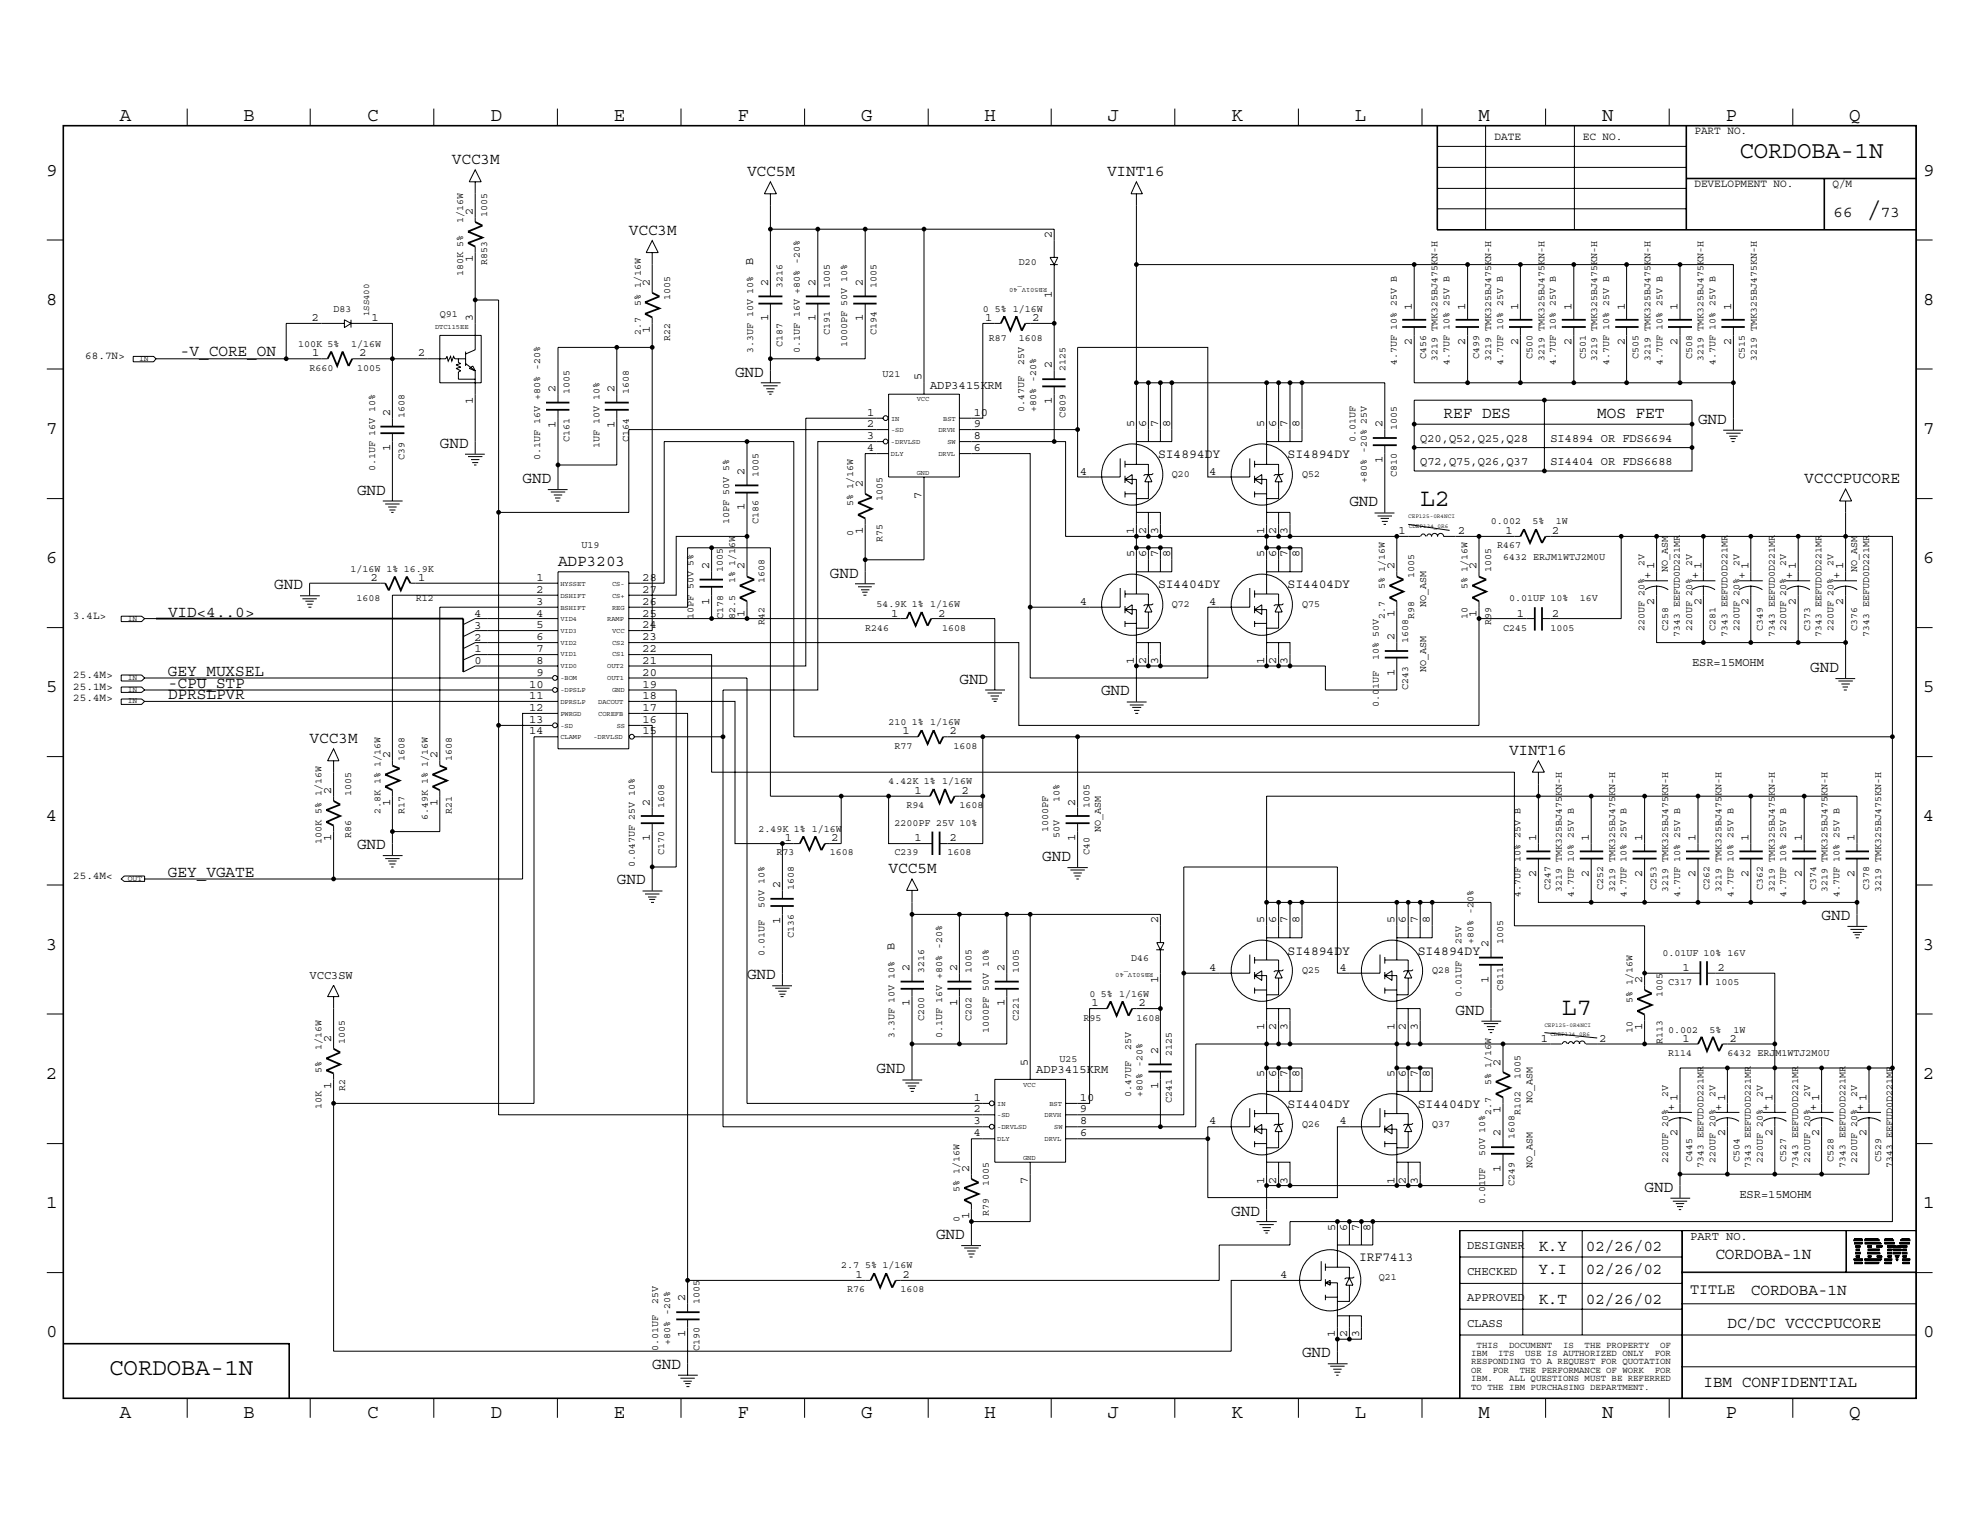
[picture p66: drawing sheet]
<svg xmlns="http://www.w3.org/2000/svg" width="279mm" height="216mm" viewBox="0 0 279 216" stroke-linecap="round" stroke-linejoin="round" font-family="sans-serif">
<defs><g id="words">
<g font-size="3.5">
<text x="200.4" y="71.5">L2</text>
<text x="220.4" y="143.2">L7</text>
</g>
<g font-size="3.4">
<text x="245.4" y="22.4">CORDOBA-1N</text>
<text x="263.5" y="30.6">/</text>
<text x="15.4" y="194.1">CORDOBA-1N</text>
</g>
<g font-size="2.7">
<text x="16.9" y="17">A</text>
<text x="34.4" y="17">B</text>
<text x="51.8" y="17">C</text>
<text x="69.3" y="17">D</text>
<text x="86.6" y="17">E</text>
<text x="104.1" y="17">F</text>
<text x="121.5" y="17">G</text>
<text x="138.9" y="17">H</text>
<text x="156.3" y="17">J</text>
<text x="173.7" y="17">K</text>
<text x="191.2" y="17">L</text>
<text x="208.6" y="17">M</text>
<text x="226.1" y="17">N</text>
<text x="243.5" y="17">P</text>
<text x="260.9" y="17">Q</text>
<text x="6.5" y="24.8">9</text>
<text x="271.4" y="24.8">9</text>
<text x="6.5" y="43">8</text>
<text x="271.4" y="43">8</text>
<text x="6.5" y="61.2">7</text>
<text x="271.4" y="61.2">7</text>
<text x="6.5" y="79.4">6</text>
<text x="271.4" y="79.4">6</text>
<text x="6.5" y="97.6">5</text>
<text x="271.4" y="97.6">5</text>
<text x="6.5" y="115.8">4</text>
<text x="271.4" y="115.8">4</text>
<text x="6.5" y="134">3</text>
<text x="271.4" y="134">3</text>
<text x="6.5" y="152.2">2</text>
<text x="271.4" y="152.2">2</text>
<text x="6.5" y="170.4">1</text>
<text x="271.4" y="170.4">1</text>
<text x="6.5" y="188.6">0</text>
<text x="271.4" y="188.6">0</text>
<text x="16.9" y="200.1">A</text>
<text x="34.4" y="200.1">B</text>
<text x="51.8" y="200.1">C</text>
<text x="69.3" y="200.1">D</text>
<text x="86.6" y="200.1">E</text>
<text x="104.1" y="200.1">F</text>
<text x="121.5" y="200.1">G</text>
<text x="138.9" y="200.1">H</text>
<text x="156.3" y="200.1">J</text>
<text x="173.7" y="200.1">K</text>
<text x="191.2" y="200.1">L</text>
<text x="208.6" y="200.1">M</text>
<text x="226.1" y="200.1">N</text>
<text x="243.5" y="200.1">P</text>
<text x="260.9" y="200.1">Q</text>
</g>
<g font-size="2.3">
<text x="63.8" y="23.1">VCC3M</text>
<text x="105.4" y="24.8">VCC5M</text>
<text x="156.2" y="24.8">VINT16</text>
<text x="88.7" y="33.2">VCC3M</text>
<text x="258.7" y="30.6">66</text>
<text x="265.4" y="30.6">73</text>
<text x="25.4" y="50.3">-V_CORE_ON</text>
<text x="103.7" y="53.2">GND</text>
<text x="203.7" y="59">REF DES</text>
<text x="225.4" y="59">MOS FET</text>
<text x="239.6" y="59.9">GND</text>
<text x="62.1" y="63.2">GND</text>
<text x="50.4" y="69.8">GND</text>
<text x="73.7" y="68.2">GND</text>
<text x="190.4" y="71.5">GND</text>
<text x="254.6" y="68.2">VCCCPUCORE</text>
<text x="38.7" y="83.1">GND</text>
<text x="78.7" y="79.8">ADP3203</text>
<text x="117.1" y="81.5">GND</text>
<text x="23.7" y="87">VID&lt;4..0&gt;</text>
<text x="23.7" y="95.3">GEY_MUXSEL</text>
<text x="255.4" y="94.8">GND</text>
<text x="23.7" y="98.6">DPRSLPVR</text>
<text x="23.7" y="97">-CPU_STP</text>
<text x="135.4" y="96.5">GND</text>
<text x="155.4" y="98.1">GND</text>
<text x="43.7" y="104.8">VCC3M</text>
<text x="212.9" y="106.5">VINT16</text>
<text x="50.4" y="119.8">GND</text>
<text x="23.7" y="123.7">GEY_VGATE</text>
<text x="87" y="124.8">GND</text>
<text x="125.4" y="123.2">VCC5M</text>
<text x="147.1" y="121.5">GND</text>
<text x="257" y="129.8">GND</text>
<text x="105.4" y="138.2">GND</text>
<text x="205.4" y="143.2">GND</text>
<text x="123.7" y="151.5">GND</text>
<text x="173.7" y="171.5">GND</text>
<text x="232.1" y="168.1">GND</text>
<text x="132.1" y="174.8">GND</text>
<text x="217.1" y="176.5">K.Y</text>
<text x="217.1" y="179.8">Y.I</text>
<text x="223.8" y="176.5">02/26/02</text>
<text x="223.8" y="179.8">02/26/02</text>
<text x="242.1" y="177.7">CORDOBA-1N</text>
<text x="217.1" y="184">K.T</text>
<text x="223.8" y="184">02/26/02</text>
<text x="247.1" y="182.7">CORDOBA-1N</text>
<text x="183.7" y="191.5">GND</text>
<text x="243.8" y="187.4">DC/DC VCCCPUCORE</text>
<text x="92" y="193.2">GND</text>
<text x="240.4" y="195.7">IBM CONFIDENTIAL</text>
</g>
<text font-size="2.1" x="238.5" y="182.5">TITLE</text>
<g font-size="1.8">
<text x="163.4" y="64.7">SI4894DY</text>
<text x="181.7" y="64.7">SI4894DY</text>
<text x="163.4" y="83">SI4404DY</text>
<text x="181.7" y="83">SI4404DY</text>
<text x="181.7" y="134.7">SI4894DY</text>
<text x="200.1" y="134.7">SI4894DY</text>
<text x="181.7" y="156.4">SI4404DY</text>
<text x="200.1" y="156.4">SI4404DY</text>
<text x="191.8" y="178">IRF7413</text>
</g>
<g font-size="1.7">
<text x="66.7" y="30.3" transform="rotate(-90 66.7 30.3)">2</text>
<text x="148.4" y="33.6" transform="rotate(-90 148.4 33.6)">2</text>
<text x="66.7" y="37" transform="rotate(-90 66.7 37)">1</text>
<text x="91.7" y="40.3" transform="rotate(-90 91.7 40.3)">2</text>
<text x="106.3" y="37.3" transform="rotate(-90 106.3 37.3)">B</text>
<text x="108.4" y="40.3" transform="rotate(-90 108.4 40.3)">2</text>
<text x="115.1" y="40.3" transform="rotate(-90 115.1 40.3)">2</text>
<text x="121.8" y="40.3" transform="rotate(-90 121.8 40.3)">2</text>
<text x="148.4" y="42" transform="rotate(-90 148.4 42)">1</text>
<text x="44" y="45.3">2</text>
<text x="52.4" y="45.3">1</text>
<text x="66.7" y="45.3" transform="rotate(-90 66.7 45.3)">3</text>
<text x="91.7" y="47" transform="rotate(-90 91.7 47)">1</text>
<text x="108.4" y="45.3" transform="rotate(-90 108.4 45.3)">1</text>
<text x="115.1" y="45.3" transform="rotate(-90 115.1 45.3)">1</text>
<text x="121.8" y="45.3" transform="rotate(-90 121.8 45.3)">1</text>
<text x="139" y="45.3">1</text>
<text x="145.7" y="45.3">2</text>
<text x="199.2" y="43.7" transform="rotate(-90 199.2 43.7)">1</text>
<text x="206.8" y="43.7" transform="rotate(-90 206.8 43.7)">1</text>
<text x="214.2" y="43.7" transform="rotate(-90 214.2 43.7)">1</text>
<text x="221.7" y="43.7" transform="rotate(-90 221.7 43.7)">1</text>
<text x="229.3" y="43.7" transform="rotate(-90 229.3 43.7)">1</text>
<text x="236.7" y="43.7" transform="rotate(-90 236.7 43.7)">1</text>
<text x="244.3" y="43.7" transform="rotate(-90 244.3 43.7)">1</text>
<text x="44" y="50.3">1</text>
<text x="50.7" y="50.3">2</text>
<text x="59" y="50.3">2</text>
<text x="130" y="53.7" transform="rotate(-90 130 53.7)">5</text>
<text x="148.4" y="52" transform="rotate(-90 148.4 52)">2</text>
<text x="199.2" y="48.7" transform="rotate(-90 199.2 48.7)">2</text>
<text x="206.8" y="48.7" transform="rotate(-90 206.8 48.7)">2</text>
<text x="214.2" y="48.7" transform="rotate(-90 214.2 48.7)">2</text>
<text x="221.7" y="48.7" transform="rotate(-90 221.7 48.7)">2</text>
<text x="229.3" y="48.7" transform="rotate(-90 229.3 48.7)">2</text>
<text x="236.7" y="48.7" transform="rotate(-90 236.7 48.7)">2</text>
<text x="244.3" y="48.7" transform="rotate(-90 244.3 48.7)">2</text>
<text x="55" y="58.7" transform="rotate(-90 55 58.7)">2</text>
<text x="66.7" y="57" transform="rotate(-90 66.7 57)">1</text>
<text x="78.4" y="55.3" transform="rotate(-90 78.4 55.3)">2</text>
<text x="86.7" y="55.3" transform="rotate(-90 86.7 55.3)">2</text>
<text x="122.3" y="58.7">1</text>
<text x="131.2" y="54.9">ADP3415KRM</text>
<text x="137.4" y="58.7">10</text>
<text x="148.4" y="57" transform="rotate(-90 148.4 57)">1</text>
<text x="55" y="63.7" transform="rotate(-90 55 63.7)">1</text>
<text x="78.4" y="60.4" transform="rotate(-90 78.4 60.4)">1</text>
<text x="86.7" y="60.4" transform="rotate(-90 86.7 60.4)">1</text>
<text x="122.3" y="62">3</text>
<text x="122.3" y="60.3">2</text>
<text x="122.3" y="63.7">4</text>
<text x="137.4" y="60.3">9</text>
<text x="137.4" y="62">8</text>
<text x="137.4" y="63.7">6</text>
<text x="160" y="60.3" transform="rotate(-90 160 60.3)">5</text>
<text x="161.7" y="60.3" transform="rotate(-90 161.7 60.3)">6</text>
<text x="163.4" y="60.3" transform="rotate(-90 163.4 60.3)">7</text>
<text x="165.1" y="60.3" transform="rotate(-90 165.1 60.3)">8</text>
<text x="178.4" y="60.3" transform="rotate(-90 178.4 60.3)">5</text>
<text x="180.1" y="60.3" transform="rotate(-90 180.1 60.3)">6</text>
<text x="181.7" y="60.3" transform="rotate(-90 181.7 60.3)">7</text>
<text x="183.4" y="60.3" transform="rotate(-90 183.4 60.3)">8</text>
<text x="195.1" y="65.4" transform="rotate(-90 195.1 65.4)">1</text>
<text x="195.1" y="60.3" transform="rotate(-90 195.1 60.3)">2</text>
<text x="200.4" y="62.3">Q20,Q52,Q25,Q28</text>
<text x="200.4" y="65.6">Q72,Q75,Q26,Q37</text>
<text x="218.8" y="62.3">SI4894 OR FDS6694</text>
<text x="218.8" y="65.6">SI4404 OR FDS6688</text>
<text x="105.1" y="72" transform="rotate(-90 105.1 72)">1</text>
<text x="105.1" y="67" transform="rotate(-90 105.1 67)">2</text>
<text x="121.8" y="68.7" transform="rotate(-90 121.8 68.7)">2</text>
<text x="130" y="70.4" transform="rotate(-90 130 70.4)">7</text>
<text x="152.4" y="67">4</text>
<text x="170.7" y="67">4</text>
<text x="121.8" y="75.4" transform="rotate(-90 121.8 75.4)">1</text>
<text x="160" y="75.4" transform="rotate(-90 160 75.4)">1</text>
<text x="161.7" y="75.4" transform="rotate(-90 161.7 75.4)">2</text>
<text x="163.4" y="75.4" transform="rotate(-90 163.4 75.4)">3</text>
<text x="178.4" y="75.4" transform="rotate(-90 178.4 75.4)">1</text>
<text x="180.1" y="75.4" transform="rotate(-90 180.1 75.4)">2</text>
<text x="181.7" y="75.4" transform="rotate(-90 181.7 75.4)">3</text>
<text x="197.4" y="75.4">1</text>
<text x="205.7" y="75.4">2</text>
<text x="212.4" y="75.4">1</text>
<text x="219" y="75.4">2</text>
<text x="52.3" y="82">2</text>
<text x="59" y="82">1</text>
<text x="75.7" y="83.7">2</text>
<text x="75.7" y="82">1</text>
<text x="90.7" y="83.7">27</text>
<text x="90.7" y="82">28</text>
<text x="100.1" y="80.3" transform="rotate(-90 100.1 80.3)">2</text>
<text x="105.1" y="80.3" transform="rotate(-90 105.1 80.3)">2</text>
<text x="160" y="78.7" transform="rotate(-90 160 78.7)">5</text>
<text x="161.7" y="78.7" transform="rotate(-90 161.7 78.7)">6</text>
<text x="163.4" y="78.7" transform="rotate(-90 163.4 78.7)">7</text>
<text x="165.1" y="78.7" transform="rotate(-90 165.1 78.7)">8</text>
<text x="178.4" y="78.7" transform="rotate(-90 178.4 78.7)">5</text>
<text x="180.1" y="78.7" transform="rotate(-90 180.1 78.7)">6</text>
<text x="181.7" y="78.7" transform="rotate(-90 181.7 78.7)">7</text>
<text x="183.4" y="78.7" transform="rotate(-90 183.4 78.7)">8</text>
<text x="196.8" y="80.3" transform="rotate(-90 196.8 80.3)">2</text>
<text x="208.4" y="80.3" transform="rotate(-90 208.4 80.3)">2</text>
<text x="232.9" y="81.7" transform="rotate(-90 232.9 81.7)">+</text>
<text x="233.4" y="80.3" transform="rotate(-90 233.4 80.3)">1</text>
<text x="239.6" y="81.7" transform="rotate(-90 239.6 81.7)">+</text>
<text x="240.1" y="80.3" transform="rotate(-90 240.1 80.3)">1</text>
<text x="246.2" y="81.7" transform="rotate(-90 246.2 81.7)">+</text>
<text x="246.7" y="80.3" transform="rotate(-90 246.7 80.3)">1</text>
<text x="252.9" y="81.7" transform="rotate(-90 252.9 81.7)">+</text>
<text x="253.4" y="80.3" transform="rotate(-90 253.4 80.3)">1</text>
<text x="259.6" y="81.7" transform="rotate(-90 259.6 81.7)">+</text>
<text x="260.1" y="80.3" transform="rotate(-90 260.1 80.3)">1</text>
<text x="67" y="87">4</text>
<text x="67" y="88.7">3</text>
<text x="75.7" y="85.3">3</text>
<text x="75.7" y="88.6">5</text>
<text x="75.7" y="87">4</text>
<text x="90.7" y="87">25</text>
<text x="90.7" y="85.3">26</text>
<text x="90.7" y="88.6">24</text>
<text x="100.1" y="85.3" transform="rotate(-90 100.1 85.3)">1</text>
<text x="105.1" y="87" transform="rotate(-90 105.1 87)">1</text>
<text x="125.7" y="87">1</text>
<text x="132.4" y="87">2</text>
<text x="152.4" y="85.3">4</text>
<text x="170.7" y="85.3">4</text>
<text x="196.8" y="87" transform="rotate(-90 196.8 87)">1</text>
<text x="208.4" y="87" transform="rotate(-90 208.4 87)">1</text>
<text x="214" y="87">1</text>
<text x="219" y="87">2</text>
<text x="233.4" y="85.3" transform="rotate(-90 233.4 85.3)">2</text>
<text x="240.1" y="85.3" transform="rotate(-90 240.1 85.3)">2</text>
<text x="246.7" y="85.3" transform="rotate(-90 246.7 85.3)">2</text>
<text x="253.4" y="85.3" transform="rotate(-90 253.4 85.3)">2</text>
<text x="260.1" y="85.3" transform="rotate(-90 260.1 85.3)">2</text>
<text x="67" y="90.4">2</text>
<text x="67" y="93.7">0</text>
<text x="67" y="92">1</text>
<text x="75.7" y="95.3">9</text>
<text x="75.7" y="92">7</text>
<text x="75.7" y="93.6">8</text>
<text x="75.7" y="90.3">6</text>
<text x="90.7" y="90.3">23</text>
<text x="90.7" y="93.6">21</text>
<text x="90.7" y="92">22</text>
<text x="90.7" y="95.3">20</text>
<text x="160" y="93.6" transform="rotate(-90 160 93.6)">1</text>
<text x="161.7" y="93.6" transform="rotate(-90 161.7 93.6)">2</text>
<text x="163.4" y="93.6" transform="rotate(-90 163.4 93.6)">3</text>
<text x="178.4" y="93.6" transform="rotate(-90 178.4 93.6)">1</text>
<text x="180.1" y="93.6" transform="rotate(-90 180.1 93.6)">2</text>
<text x="181.7" y="93.6" transform="rotate(-90 181.7 93.6)">3</text>
<text x="196.8" y="95.3" transform="rotate(-90 196.8 95.3)">1</text>
<text x="196.8" y="90.3" transform="rotate(-90 196.8 90.3)">2</text>
<text x="238.8" y="94">ESR=15MOHM</text>
<text x="74.7" y="98.6">11</text>
<text x="74.7" y="100.3">12</text>
<text x="74.7" y="97">10</text>
<text x="90.7" y="97">19</text>
<text x="90.7" y="100.3">17</text>
<text x="90.7" y="98.6">18</text>
<text x="55" y="107" transform="rotate(-90 55 107)">2</text>
<text x="61.7" y="107" transform="rotate(-90 61.7 107)">2</text>
<text x="74.7" y="102">13</text>
<text x="74.7" y="103.6">14</text>
<text x="90.7" y="103.6">15</text>
<text x="90.7" y="102">16</text>
<text x="127.3" y="103.6">1</text>
<text x="134" y="103.6">2</text>
<text x="46.7" y="112" transform="rotate(-90 46.7 112)">2</text>
<text x="55" y="113.7" transform="rotate(-90 55 113.7)">1</text>
<text x="61.7" y="113.7" transform="rotate(-90 61.7 113.7)">1</text>
<text x="91.7" y="113.7" transform="rotate(-90 91.7 113.7)">2</text>
<text x="129" y="112">1</text>
<text x="135.7" y="112">2</text>
<text x="151.7" y="113.7" transform="rotate(-90 151.7 113.7)">2</text>
<text x="46.7" y="118.7" transform="rotate(-90 46.7 118.7)">1</text>
<text x="91.7" y="118.7" transform="rotate(-90 91.7 118.7)">1</text>
<text x="110.7" y="118.7">1</text>
<text x="117.3" y="118.7">2</text>
<text x="129" y="118.7">1</text>
<text x="134" y="118.7">2</text>
<text x="151.7" y="118.7" transform="rotate(-90 151.7 118.7)">1</text>
<text x="216.7" y="118.7" transform="rotate(-90 216.7 118.7)">1</text>
<text x="224.2" y="118.7" transform="rotate(-90 224.2 118.7)">1</text>
<text x="231.7" y="118.7" transform="rotate(-90 231.7 118.7)">1</text>
<text x="239.3" y="118.7" transform="rotate(-90 239.3 118.7)">1</text>
<text x="246.7" y="118.7" transform="rotate(-90 246.7 118.7)">1</text>
<text x="254.3" y="118.7" transform="rotate(-90 254.3 118.7)">1</text>
<text x="261.7" y="118.7" transform="rotate(-90 261.7 118.7)">1</text>
<text x="110.1" y="125.3" transform="rotate(-90 110.1 125.3)">2</text>
<text x="216.7" y="123.7" transform="rotate(-90 216.7 123.7)">2</text>
<text x="224.2" y="123.7" transform="rotate(-90 224.2 123.7)">2</text>
<text x="231.7" y="123.7" transform="rotate(-90 231.7 123.7)">2</text>
<text x="239.3" y="123.7" transform="rotate(-90 239.3 123.7)">2</text>
<text x="246.7" y="123.7" transform="rotate(-90 246.7 123.7)">2</text>
<text x="254.3" y="123.7" transform="rotate(-90 254.3 123.7)">2</text>
<text x="261.7" y="123.7" transform="rotate(-90 261.7 123.7)">2</text>
<text x="110.1" y="130.4" transform="rotate(-90 110.1 130.4)">1</text>
<text x="163.4" y="130.3" transform="rotate(-90 163.4 130.3)">2</text>
<text x="178.4" y="130.3" transform="rotate(-90 178.4 130.3)">5</text>
<text x="180.1" y="130.3" transform="rotate(-90 180.1 130.3)">6</text>
<text x="181.7" y="130.3" transform="rotate(-90 181.7 130.3)">7</text>
<text x="183.4" y="130.3" transform="rotate(-90 183.4 130.3)">8</text>
<text x="196.8" y="130.3" transform="rotate(-90 196.8 130.3)">5</text>
<text x="198.4" y="130.3" transform="rotate(-90 198.4 130.3)">6</text>
<text x="200.1" y="130.3" transform="rotate(-90 200.1 130.3)">7</text>
<text x="201.8" y="130.3" transform="rotate(-90 201.8 130.3)">8</text>
<text x="126.2" y="134" transform="rotate(-90 126.2 134)">B</text>
<text x="128.4" y="137" transform="rotate(-90 128.4 137)">2</text>
<text x="135" y="137" transform="rotate(-90 135 137)">2</text>
<text x="141.7" y="137" transform="rotate(-90 141.7 137)">2</text>
<text x="170.7" y="137">4</text>
<text x="189.1" y="137">4</text>
<text x="210.1" y="133.7" transform="rotate(-90 210.1 133.7)">2</text>
<text x="237.4" y="137">1</text>
<text x="242.4" y="137">2</text>
<text x="43.7" y="138.2">VCC3SW</text>
<text x="128.4" y="142" transform="rotate(-90 128.4 142)">1</text>
<text x="135" y="142" transform="rotate(-90 135 142)">1</text>
<text x="141.7" y="142" transform="rotate(-90 141.7 142)">1</text>
<text x="154" y="142">1</text>
<text x="160.7" y="142">2</text>
<text x="163.4" y="138.7" transform="rotate(-90 163.4 138.7)">1</text>
<text x="210.1" y="138.7" transform="rotate(-90 210.1 138.7)">1</text>
<text x="231.7" y="138.7" transform="rotate(-90 231.7 138.7)">2</text>
<text x="46.7" y="147" transform="rotate(-90 46.7 147)">2</text>
<text x="163.4" y="148.7" transform="rotate(-90 163.4 148.7)">2</text>
<text x="178.4" y="145.4" transform="rotate(-90 178.4 145.4)">1</text>
<text x="180.1" y="145.4" transform="rotate(-90 180.1 145.4)">2</text>
<text x="181.7" y="145.4" transform="rotate(-90 181.7 145.4)">3</text>
<text x="196.8" y="145.4" transform="rotate(-90 196.8 145.4)">1</text>
<text x="198.4" y="145.4" transform="rotate(-90 198.4 145.4)">2</text>
<text x="200.1" y="145.4" transform="rotate(-90 200.1 145.4)">3</text>
<text x="217.4" y="147">1</text>
<text x="225.7" y="147">2</text>
<text x="231.7" y="145.4" transform="rotate(-90 231.7 145.4)">1</text>
<text x="237.4" y="147">1</text>
<text x="244.1" y="147">2</text>
<text x="46.7" y="153.7" transform="rotate(-90 46.7 153.7)">1</text>
<text x="137.4" y="155.4">1</text>
<text x="145" y="150.4" transform="rotate(-90 145 150.4)">5</text>
<text x="146.2" y="151.5">ADP3415KRM</text>
<text x="152.4" y="155.4">10</text>
<text x="163.4" y="153.7" transform="rotate(-90 163.4 153.7)">1</text>
<text x="178.4" y="152" transform="rotate(-90 178.4 152)">5</text>
<text x="180.1" y="152" transform="rotate(-90 180.1 152)">6</text>
<text x="181.7" y="152" transform="rotate(-90 181.7 152)">7</text>
<text x="183.4" y="152" transform="rotate(-90 183.4 152)">8</text>
<text x="196.8" y="152" transform="rotate(-90 196.8 152)">5</text>
<text x="198.4" y="152" transform="rotate(-90 198.4 152)">6</text>
<text x="200.1" y="152" transform="rotate(-90 200.1 152)">7</text>
<text x="201.8" y="152" transform="rotate(-90 201.8 152)">8</text>
<text x="211.8" y="150.4" transform="rotate(-90 211.8 150.4)">2</text>
<text x="236.7" y="155.4" transform="rotate(-90 236.7 155.4)">1</text>
<text x="243.4" y="155.4" transform="rotate(-90 243.4 155.4)">1</text>
<text x="250.1" y="155.4" transform="rotate(-90 250.1 155.4)">1</text>
<text x="263.4" y="155.4" transform="rotate(-90 263.4 155.4)">1</text>
<text x="137.4" y="158.7">3</text>
<text x="137.4" y="157">2</text>
<text x="137.4" y="160.4">4</text>
<text x="152.4" y="157">9</text>
<text x="152.4" y="158.7">8</text>
<text x="152.4" y="160.4">6</text>
<text x="170.7" y="158.7">4</text>
<text x="189.1" y="158.7">4</text>
<text x="211.8" y="160.4" transform="rotate(-90 211.8 160.4)">2</text>
<text x="211.8" y="157.1" transform="rotate(-90 211.8 157.1)">1</text>
<text x="236.2" y="156.7" transform="rotate(-90 236.2 156.7)">+</text>
<text x="236.7" y="160.4" transform="rotate(-90 236.7 160.4)">2</text>
<text x="242.9" y="156.7" transform="rotate(-90 242.9 156.7)">+</text>
<text x="243.4" y="160.4" transform="rotate(-90 243.4 160.4)">2</text>
<text x="249.6" y="156.7" transform="rotate(-90 249.6 156.7)">+</text>
<text x="250.1" y="160.4" transform="rotate(-90 250.1 160.4)">2</text>
<text x="256.3" y="156.7" transform="rotate(-90 256.3 156.7)">+ 1</text>
<text x="256.7" y="160.4" transform="rotate(-90 256.7 160.4)">2</text>
<text x="262.9" y="156.7" transform="rotate(-90 262.9 156.7)">+</text>
<text x="263.4" y="160.4" transform="rotate(-90 263.4 160.4)">2</text>
<text x="136.7" y="165.4" transform="rotate(-90 136.7 165.4)">2</text>
<text x="145" y="167" transform="rotate(-90 145 167)">7</text>
<text x="178.4" y="167" transform="rotate(-90 178.4 167)">1</text>
<text x="180.1" y="167" transform="rotate(-90 180.1 167)">2</text>
<text x="181.7" y="167" transform="rotate(-90 181.7 167)">3</text>
<text x="196.8" y="167" transform="rotate(-90 196.8 167)">1</text>
<text x="198.4" y="167" transform="rotate(-90 198.4 167)">2</text>
<text x="200.1" y="167" transform="rotate(-90 200.1 167)">3</text>
<text x="211.8" y="165.4" transform="rotate(-90 211.8 165.4)">1</text>
<text x="136.7" y="172" transform="rotate(-90 136.7 172)">1</text>
<text x="188.4" y="173.7" transform="rotate(-90 188.4 173.7)">5</text>
<text x="190.1" y="173.7" transform="rotate(-90 190.1 173.7)">6</text>
<text x="191.8" y="173.7" transform="rotate(-90 191.8 173.7)">7</text>
<text x="193.4" y="173.7" transform="rotate(-90 193.4 173.7)">8</text>
<text x="245.4" y="169">ESR=15MOHM</text>
<text x="207" y="176.3">DESIGNER</text>
<text x="207" y="179.9">CHECKED</text>
<text x="238.5" y="175">PART NO.</text>
<text x="96.7" y="183.6" transform="rotate(-90 96.7 183.6)">2</text>
<text x="120.7" y="180.3">1</text>
<text x="127.4" y="180.3">2</text>
<text x="180.7" y="180.3">4</text>
<text x="207" y="183.6">APPROVED</text>
<text x="96.7" y="188.7" transform="rotate(-90 96.7 188.7)">1</text>
<text x="188.4" y="188.7" transform="rotate(-90 188.4 188.7)">1</text>
<text x="190.1" y="188.7" transform="rotate(-90 190.1 188.7)">2</text>
<text x="191.8" y="188.7" transform="rotate(-90 191.8 188.7)">3</text>
<text x="207" y="187.3">CLASS</text>
</g>
<g font-size="1.6">
<text x="210.9" y="19.8">DATE</text>
<text x="223.4" y="19.8">EC NO.</text>
<text x="239.1" y="18.9">PART NO.</text>
<text x="239.1" y="26.4">DEVELOPMENT NO.</text>
<text x="258.6" y="26.4">Q/M</text>
<text x="12" y="50.6">68.7N&gt;</text>
<text x="10.3" y="87.3">3.4L&gt;</text>
<text x="10.3" y="95.7">25.4M&gt;</text>
<text x="10.3" y="99">25.4M&gt;</text>
<text x="10.3" y="97.4">25.1M&gt;</text>
<text x="10.3" y="124">25.4M&lt;</text>
</g>
<g font-size="1.4">
<text x="65.4" y="31.5" transform="rotate(-90 65.4 31.5)">1/16W</text>
<text x="68.7" y="30.6" transform="rotate(-90 68.7 30.6)">1005</text>
<text x="65.4" y="38.9" transform="rotate(-90 65.4 38.9)">180K 5%</text>
<text x="68.7" y="37.3" transform="rotate(-90 68.7 37.3)">R853</text>
<text x="110.4" y="40.6" transform="rotate(-90 110.4 40.6)">3216</text>
<text x="117.1" y="40.6" transform="rotate(-90 117.1 40.6)">1005</text>
<text x="123.7" y="40.6" transform="rotate(-90 123.7 40.6)">1005</text>
<text x="143.8" y="37.3">D20</text>
<text x="47.1" y="44">D83</text>
<text x="62.1" y="44.8">Q91</text>
<text x="90.4" y="47.3" transform="rotate(-90 90.4 47.3)">2.7</text>
<text x="90.4" y="43.2" transform="rotate(-90 90.4 43.2)">5% 1/16W</text>
<text x="94.6" y="42.3" transform="rotate(-90 94.6 42.3)">1005</text>
<text x="117.1" y="47.3" transform="rotate(-90 117.1 47.3)">C191</text>
<text x="123.7" y="47.3" transform="rotate(-90 123.7 47.3)">C194</text>
<text x="138.7" y="44">0</text>
<text x="140.4" y="44">5% 1/16W</text>
<text x="42.1" y="49">100K 5%</text>
<text x="43.7" y="52.3">R660</text>
<text x="49.5" y="49">1/16W</text>
<text x="50.4" y="52.3">1005</text>
<text x="94.6" y="48.2" transform="rotate(-90 94.6 48.2)">R22</text>
<text x="106.3" y="49.8" transform="rotate(-90 106.3 49.8)">3.3UF 10V 10%</text>
<text x="110.4" y="49" transform="rotate(-90 110.4 49)">C187</text>
<text x="112.9" y="49.8" transform="rotate(-90 112.9 49.8)">0.1UF 16V +80% -20%</text>
<text x="119.5" y="49" transform="rotate(-90 119.5 49)">1000PF 50V 10%</text>
<text x="124.5" y="53.2">U21</text>
<text x="139.5" y="48.2">R87</text>
<text x="143.8" y="48.2">1608</text>
<text x="144.5" y="51.5" transform="rotate(-90 144.5 51.5)">25V</text>
<text x="150.4" y="52.3" transform="rotate(-90 150.4 52.3)">2125</text>
<text x="197.1" y="51.6" transform="rotate(-90 197.1 51.6)">4.7UF 10% 25V B</text>
<text x="201.3" y="50.6" transform="rotate(-90 201.3 50.6)">C456</text>
<text x="202.9" y="50.9" transform="rotate(-90 202.9 50.9)">3219 TMK325BJ475KN-H</text>
<text x="204.6" y="51.6" transform="rotate(-90 204.6 51.6)">4.7UF 10% 25V B</text>
<text x="208.7" y="50.6" transform="rotate(-90 208.7 50.6)">C499</text>
<text x="210.4" y="50.9" transform="rotate(-90 210.4 50.9)">3219 TMK325BJ475KN-H</text>
<text x="212.1" y="51.6" transform="rotate(-90 212.1 51.6)">4.7UF 10% 25V B</text>
<text x="216.2" y="50.6" transform="rotate(-90 216.2 50.6)">C500</text>
<text x="217.9" y="50.9" transform="rotate(-90 217.9 50.9)">3219 TMK325BJ475KN-H</text>
<text x="219.5" y="51.6" transform="rotate(-90 219.5 51.6)">4.7UF 10% 25V B</text>
<text x="223.8" y="50.6" transform="rotate(-90 223.8 50.6)">C501</text>
<text x="225.4" y="50.9" transform="rotate(-90 225.4 50.9)">3219 TMK325BJ475KN-H</text>
<text x="227.1" y="51.6" transform="rotate(-90 227.1 51.6)">4.7UF 10% 25V B</text>
<text x="231.2" y="50.6" transform="rotate(-90 231.2 50.6)">C505</text>
<text x="232.9" y="50.9" transform="rotate(-90 232.9 50.9)">3219 TMK325BJ475KN-H</text>
<text x="234.6" y="51.6" transform="rotate(-90 234.6 51.6)">4.7UF 10% 25V B</text>
<text x="238.8" y="50.6" transform="rotate(-90 238.8 50.6)">C508</text>
<text x="240.4" y="50.9" transform="rotate(-90 240.4 50.9)">3219 TMK325BJ475KN-H</text>
<text x="242.1" y="51.6" transform="rotate(-90 242.1 51.6)">4.7UF 10% 25V B</text>
<text x="246.2" y="50.6" transform="rotate(-90 246.2 50.6)">C515</text>
<text x="247.9" y="50.9" transform="rotate(-90 247.9 50.9)">3219 TMK325BJ475KN-H</text>
<text x="57.1" y="59" transform="rotate(-90 57.1 59)">1608</text>
<text x="80.3" y="55.6" transform="rotate(-90 80.3 55.6)">1005</text>
<text x="88.7" y="55.6" transform="rotate(-90 88.7 55.6)">1608</text>
<text x="144.5" y="58.2" transform="rotate(-90 144.5 58.2)">0.47UF</text>
<text x="146.2" y="58.2" transform="rotate(-90 146.2 58.2)">+80% -20%</text>
<text x="150.4" y="59" transform="rotate(-90 150.4 59)">C809</text>
<text x="57.1" y="64.9" transform="rotate(-90 57.1 64.9)">C39</text>
<text x="76.2" y="64.9" transform="rotate(-90 76.2 64.9)">0.1UF 16V +80% -20%</text>
<text x="80.3" y="62.3" transform="rotate(-90 80.3 62.3)">C161</text>
<text x="84.6" y="63.2" transform="rotate(-90 84.6 63.2)">1UF 10V 10%</text>
<text x="88.7" y="62.3" transform="rotate(-90 88.7 62.3)">C164</text>
<text x="191.3" y="62.3" transform="rotate(-90 191.3 62.3)">0.01UF</text>
<text x="197.1" y="60.6" transform="rotate(-90 197.1 60.6)">1005</text>
<text x="52.9" y="66.5" transform="rotate(-90 52.9 66.5)">0.1UF 16V 10%</text>
<text x="107" y="67.3" transform="rotate(-90 107 67.3)">1005</text>
<text x="120.4" y="71.5" transform="rotate(-90 120.4 71.5)">5% 1/16W</text>
<text x="124.5" y="70.7" transform="rotate(-90 124.5 70.7)">1005</text>
<text x="165.4" y="67.3">Q20</text>
<text x="183.7" y="67.3">Q52</text>
<text x="192.9" y="68.2" transform="rotate(-90 192.9 68.2)">+80% -20% 25V</text>
<text x="197.1" y="67.3" transform="rotate(-90 197.1 67.3)">C810</text>
<text x="82" y="77.3">U19</text>
<text x="102.9" y="74" transform="rotate(-90 102.9 74)">10PF 50V 5%</text>
<text x="107" y="74" transform="rotate(-90 107 74)">C186</text>
<text x="120.4" y="75.7" transform="rotate(-90 120.4 75.7)">0</text>
<text x="124.5" y="76.5" transform="rotate(-90 124.5 76.5)">R75</text>
<text x="210.4" y="74">0.002</text>
<text x="211.2" y="77.3">R467</text>
<text x="216.2" y="74">5%</text>
<text x="219.5" y="74">1W</text>
<text x="49.4" y="80.7">1/16W 1% 16.9K</text>
<text x="102" y="80.7" transform="rotate(-90 102 80.7)">1005</text>
<text x="103.7" y="82.3" transform="rotate(-90 103.7 82.3)">1% 1/16W</text>
<text x="107.9" y="82.3" transform="rotate(-90 107.9 82.3)">1608</text>
<text x="195.4" y="83.1" transform="rotate(-90 195.4 83.1)">5% 1/16W</text>
<text x="199.6" y="81.5" transform="rotate(-90 199.6 81.5)">1005</text>
<text x="207.1" y="83.1" transform="rotate(-90 207.1 83.1)">5% 1/16W</text>
<text x="210.4" y="80.7" transform="rotate(-90 210.4 80.7)">1005</text>
<text x="212.1" y="79">6432 ERJM1WTJ2M0U</text>
<text x="232.1" y="79.8" transform="rotate(-90 232.1 79.8)">2V</text>
<text x="235.4" y="80.7" transform="rotate(-90 235.4 80.7)">NO_ASM</text>
<text x="238.8" y="79.8" transform="rotate(-90 238.8 79.8)">2V</text>
<text x="245.4" y="79.8" transform="rotate(-90 245.4 79.8)">2V</text>
<text x="252.1" y="79.8" transform="rotate(-90 252.1 79.8)">2V</text>
<text x="258.7" y="79.8" transform="rotate(-90 258.7 79.8)">2V</text>
<text x="262" y="80.7" transform="rotate(-90 262 80.7)">NO_ASM</text>
<text x="50.3" y="84.8">1608</text>
<text x="58.7" y="84.8">R12</text>
<text x="97.9" y="87.3" transform="rotate(-90 97.9 87.3)">10PF 50V 5%</text>
<text x="102" y="87.3" transform="rotate(-90 102 87.3)">C178</text>
<text x="103.7" y="87.3" transform="rotate(-90 103.7 87.3)">82.5</text>
<text x="107.9" y="88.1" transform="rotate(-90 107.9 88.1)">R42</text>
<text x="122.1" y="89">R246</text>
<text x="123.7" y="85.7">54.9K 1% 1/16W</text>
<text x="132.9" y="89">1608</text>
<text x="165.4" y="85.7">Q72</text>
<text x="183.7" y="85.7">Q75</text>
<text x="195.4" y="87.3" transform="rotate(-90 195.4 87.3)">2.7</text>
<text x="199.6" y="87.3" transform="rotate(-90 199.6 87.3)">R98</text>
<text x="201.3" y="85.7" transform="rotate(-90 201.3 85.7)">NO_ASM</text>
<text x="207.1" y="87.3" transform="rotate(-90 207.1 87.3)">10</text>
<text x="210.4" y="88.1" transform="rotate(-90 210.4 88.1)">R99</text>
<text x="212.1" y="89">C245</text>
<text x="212.9" y="84.8">0.01UF 10%</text>
<text x="218.8" y="89">1005</text>
<text x="222.9" y="84.8">16V</text>
<text x="232.1" y="89.1" transform="rotate(-90 232.1 89.1)">220UF 20%</text>
<text x="235.4" y="89" transform="rotate(-90 235.4 89)">C258</text>
<text x="237.1" y="89.8" transform="rotate(-90 237.1 89.8)">7343 EEFUD0D221MR</text>
<text x="238.8" y="89.1" transform="rotate(-90 238.8 89.1)">220UF 20%</text>
<text x="242.1" y="89" transform="rotate(-90 242.1 89)">C281</text>
<text x="243.8" y="89.8" transform="rotate(-90 243.8 89.8)">7343 EEFUD0D221MR</text>
<text x="245.4" y="89.1" transform="rotate(-90 245.4 89.1)">220UF 20%</text>
<text x="248.8" y="89" transform="rotate(-90 248.8 89)">C349</text>
<text x="250.4" y="89.8" transform="rotate(-90 250.4 89.8)">7343 EEFUD0D221MR</text>
<text x="252.1" y="89.1" transform="rotate(-90 252.1 89.1)">220UF 20%</text>
<text x="255.4" y="89" transform="rotate(-90 255.4 89)">C373</text>
<text x="257" y="89.8" transform="rotate(-90 257 89.8)">7343 EEFUD0D221MR</text>
<text x="258.7" y="89.1" transform="rotate(-90 258.7 89.1)">220UF 20%</text>
<text x="262" y="89" transform="rotate(-90 262 89)">C376</text>
<text x="263.7" y="89.8" transform="rotate(-90 263.7 89.8)">7343 EEFUD0D221MR</text>
<text x="194.6" y="93.1" transform="rotate(-90 194.6 93.1)">10% 50V</text>
<text x="198.7" y="90.7" transform="rotate(-90 198.7 90.7)">1608</text>
<text x="201.3" y="94.8" transform="rotate(-90 201.3 94.8)">NO_ASM</text>
<text x="194.6" y="99.8" transform="rotate(-90 194.6 99.8)">0.01UF</text>
<text x="198.7" y="97.4" transform="rotate(-90 198.7 97.4)">C243</text>
<text x="57.1" y="107.4" transform="rotate(-90 57.1 107.4)">1608</text>
<text x="63.8" y="107.4" transform="rotate(-90 63.8 107.4)">1608</text>
<text x="125.4" y="102.4">210</text>
<text x="126.2" y="105.7">R77</text>
<text x="128.7" y="102.4">1% 1/16W</text>
<text x="134.5" y="105.7">1608</text>
<text x="49.5" y="112.4" transform="rotate(-90 49.5 112.4)">1005</text>
<text x="93.7" y="114" transform="rotate(-90 93.7 114)">1608</text>
<text x="125.4" y="110.7">4.42K 1% 1/16W</text>
<text x="127.9" y="114">R94</text>
<text x="135.4" y="114">1608</text>
<text x="149.5" y="113.2" transform="rotate(-90 149.5 113.2)">10%</text>
<text x="153.8" y="114" transform="rotate(-90 153.8 114)">1005</text>
<text x="45.4" y="119" transform="rotate(-90 45.4 119)">100K 5% 1/16W</text>
<text x="49.5" y="118.2" transform="rotate(-90 49.5 118.2)">R86</text>
<text x="53.7" y="114.8" transform="rotate(-90 53.7 114.8)">2.8K 1% 1/16W</text>
<text x="57.1" y="114.8" transform="rotate(-90 57.1 114.8)">R17</text>
<text x="60.4" y="115.7" transform="rotate(-90 60.4 115.7)">6.49K 1% 1/16W</text>
<text x="63.8" y="114.8" transform="rotate(-90 63.8 114.8)">R21</text>
<text x="107" y="117.3">2.49K 1% 1/16W</text>
<text x="126.2" y="116.5">2200PF 25V 10%</text>
<text x="147.9" y="117.3" transform="rotate(-90 147.9 117.3)">1000PF</text>
<text x="149.5" y="118.2" transform="rotate(-90 149.5 118.2)">50V</text>
<text x="155.4" y="117.3" transform="rotate(-90 155.4 117.3)">NO_ASM</text>
<text x="89.6" y="122.3" transform="rotate(-90 89.6 122.3)">0.047UF 25V 10%</text>
<text x="93.7" y="120.6" transform="rotate(-90 93.7 120.6)">C170</text>
<text x="109.6" y="120.6">R73</text>
<text x="112" y="125.6" transform="rotate(-90 112 125.6)">1608</text>
<text x="117.1" y="120.7">1608</text>
<text x="126.2" y="120.6">C239</text>
<text x="133.7" y="120.6">1608</text>
<text x="153.8" y="120.6" transform="rotate(-90 153.8 120.6)">C40</text>
<text x="218.8" y="125.6" transform="rotate(-90 218.8 125.6)">C247</text>
<text x="220.4" y="125.9" transform="rotate(-90 220.4 125.9)">3219 TMK325BJ475KN-H</text>
<text x="226.2" y="125.6" transform="rotate(-90 226.2 125.6)">C252</text>
<text x="227.9" y="125.9" transform="rotate(-90 227.9 125.9)">3219 TMK325BJ475KN-H</text>
<text x="233.8" y="125.6" transform="rotate(-90 233.8 125.6)">C253</text>
<text x="235.4" y="125.9" transform="rotate(-90 235.4 125.9)">3219 TMK325BJ475KN-H</text>
<text x="241.2" y="125.6" transform="rotate(-90 241.2 125.6)">C262</text>
<text x="242.9" y="125.9" transform="rotate(-90 242.9 125.9)">3219 TMK325BJ475KN-H</text>
<text x="248.8" y="125.6" transform="rotate(-90 248.8 125.6)">C362</text>
<text x="250.4" y="125.9" transform="rotate(-90 250.4 125.9)">3219 TMK325BJ475KN-H</text>
<text x="256.3" y="125.6" transform="rotate(-90 256.3 125.6)">C374</text>
<text x="257.9" y="125.9" transform="rotate(-90 257.9 125.9)">3219 TMK325BJ475KN-H</text>
<text x="263.7" y="125.6" transform="rotate(-90 263.7 125.6)">C378</text>
<text x="265.4" y="125.9" transform="rotate(-90 265.4 125.9)">3219 TMK325BJ475KN-H</text>
<text x="107.9" y="128.2" transform="rotate(-90 107.9 128.2)">50V 10%</text>
<text x="214.5" y="126.6" transform="rotate(-90 214.5 126.6)">4.7UF 10% 25V B</text>
<text x="222.1" y="126.6" transform="rotate(-90 222.1 126.6)">4.7UF 10% 25V B</text>
<text x="229.5" y="126.6" transform="rotate(-90 229.5 126.6)">4.7UF 10% 25V B</text>
<text x="237.1" y="126.6" transform="rotate(-90 237.1 126.6)">4.7UF 10% 25V B</text>
<text x="244.6" y="126.6" transform="rotate(-90 244.6 126.6)">4.7UF 10% 25V B</text>
<text x="252.1" y="126.6" transform="rotate(-90 252.1 126.6)">4.7UF 10% 25V B</text>
<text x="259.6" y="126.6" transform="rotate(-90 259.6 126.6)">4.7UF 10% 25V B</text>
<text x="107.9" y="134.9" transform="rotate(-90 107.9 134.9)">0.01UF</text>
<text x="112" y="132.3" transform="rotate(-90 112 132.3)">C136</text>
<text x="130.4" y="137.3" transform="rotate(-90 130.4 137.3)">3216</text>
<text x="137.1" y="137.3" transform="rotate(-90 137.1 137.3)">1005</text>
<text x="143.8" y="137.3" transform="rotate(-90 143.8 137.3)">1005</text>
<text x="159.6" y="135.6">D46</text>
<text x="183.7" y="137.3">Q25</text>
<text x="202.1" y="137.3">Q28</text>
<text x="206.2" y="133.2" transform="rotate(-90 206.2 133.2)">25V</text>
<text x="207.9" y="133.2" transform="rotate(-90 207.9 133.2)">+80% -20%</text>
<text x="212.1" y="133.2" transform="rotate(-90 212.1 133.2)">1005</text>
<text x="234.6" y="134.9">0.01UF 10% 16V</text>
<text x="153.8" y="140.6">0</text>
<text x="155.4" y="140.6">5% 1/16W</text>
<text x="206.2" y="140.6" transform="rotate(-90 206.2 140.6)">0.01UF</text>
<text x="212.1" y="139.9" transform="rotate(-90 212.1 139.9)">C811</text>
<text x="230.4" y="141.5" transform="rotate(-90 230.4 141.5)">5% 1/16W</text>
<text x="234.6" y="140.6" transform="rotate(-90 234.6 140.6)">1005</text>
<text x="235.4" y="139">C317</text>
<text x="242.1" y="139">1005</text>
<text x="45.4" y="148.2" transform="rotate(-90 45.4 148.2)">1/16W</text>
<text x="48.7" y="147.3" transform="rotate(-90 48.7 147.3)">1005</text>
<text x="126.2" y="146.5" transform="rotate(-90 126.2 146.5)">3.3UF 10V 10%</text>
<text x="130.4" y="144" transform="rotate(-90 130.4 144)">C200</text>
<text x="132.9" y="146.5" transform="rotate(-90 132.9 146.5)">0.1UF 16V +80% -20%</text>
<text x="137.1" y="144" transform="rotate(-90 137.1 144)">C202</text>
<text x="139.5" y="145.7" transform="rotate(-90 139.5 145.7)">1000PF 50V 10%</text>
<text x="143.8" y="144" transform="rotate(-90 143.8 144)">C221</text>
<text x="149.5" y="149.9">U25</text>
<text x="152.9" y="144">R95</text>
<text x="159.6" y="148.2" transform="rotate(-90 159.6 148.2)">25V</text>
<text x="160.4" y="144">1608</text>
<text x="165.4" y="149" transform="rotate(-90 165.4 149)">2125</text>
<text x="230.4" y="145.7" transform="rotate(-90 230.4 145.7)">10</text>
<text x="234.6" y="147.3" transform="rotate(-90 234.6 147.3)">R113</text>
<text x="235.4" y="149">R114</text>
<text x="235.4" y="145.7">0.002</text>
<text x="241.2" y="145.7">5%</text>
<text x="243.8" y="149">6432 ERJM1WTJ2M0U</text>
<text x="244.6" y="145.7">1W</text>
<text x="45.4" y="151.5" transform="rotate(-90 45.4 151.5)">5%</text>
<text x="48.7" y="154" transform="rotate(-90 48.7 154)">R2</text>
<text x="159.6" y="154.9" transform="rotate(-90 159.6 154.9)">0.47UF</text>
<text x="161.2" y="154.9" transform="rotate(-90 161.2 154.9)">+80% -20%</text>
<text x="165.4" y="155.7" transform="rotate(-90 165.4 155.7)">C241</text>
<text x="210.4" y="153.2" transform="rotate(-90 210.4 153.2)">5% 1/16W</text>
<text x="214.5" y="152.3" transform="rotate(-90 214.5 152.3)">1005</text>
<text x="216.2" y="155.7" transform="rotate(-90 216.2 155.7)">NO_ASM</text>
<text x="235.4" y="154.9" transform="rotate(-90 235.4 154.9)">2V</text>
<text x="242.1" y="154.9" transform="rotate(-90 242.1 154.9)">2V</text>
<text x="248.8" y="154.9" transform="rotate(-90 248.8 154.9)">2V</text>
<text x="255.4" y="154.9" transform="rotate(-90 255.4 154.9)">2V</text>
<text x="262" y="154.9" transform="rotate(-90 262 154.9)">2V</text>
<text x="45.4" y="156.5" transform="rotate(-90 45.4 156.5)">10K</text>
<text x="183.7" y="159">Q26</text>
<text x="202.1" y="159">Q37</text>
<text x="210.4" y="157.3" transform="rotate(-90 210.4 157.3)">2.7</text>
<text x="213.7" y="160.7" transform="rotate(-90 213.7 160.7)">1608</text>
<text x="214.5" y="157.3" transform="rotate(-90 214.5 157.3)">R102</text>
<text x="139.5" y="167.3" transform="rotate(-90 139.5 167.3)">1005</text>
<text x="209.5" y="163.2" transform="rotate(-90 209.5 163.2)">50V 10%</text>
<text x="213.7" y="167.3" transform="rotate(-90 213.7 167.3)">C249</text>
<text x="216.2" y="164.8" transform="rotate(-90 216.2 164.8)">NO_ASM</text>
<text x="235.4" y="164.1" transform="rotate(-90 235.4 164.1)">220UF 20%</text>
<text x="238.8" y="164" transform="rotate(-90 238.8 164)">C445</text>
<text x="240.4" y="164.8" transform="rotate(-90 240.4 164.8)">7343 EEFUD0D221MR</text>
<text x="242.1" y="164.1" transform="rotate(-90 242.1 164.1)">220UF 20%</text>
<text x="245.4" y="164" transform="rotate(-90 245.4 164)">C504</text>
<text x="247.1" y="164.8" transform="rotate(-90 247.1 164.8)">7343 EEFUD0D221MR</text>
<text x="248.8" y="164.1" transform="rotate(-90 248.8 164.1)">220UF 20%</text>
<text x="252.1" y="164" transform="rotate(-90 252.1 164)">C527</text>
<text x="253.7" y="164.8" transform="rotate(-90 253.7 164.8)">7343 EEFUD0D221MR</text>
<text x="255.4" y="164.1" transform="rotate(-90 255.4 164.1)">220UF 20%</text>
<text x="258.7" y="164" transform="rotate(-90 258.7 164)">C528</text>
<text x="260.4" y="164.8" transform="rotate(-90 260.4 164.8)">7343 EEFUD0D221MR</text>
<text x="262" y="164.1" transform="rotate(-90 262 164.1)">220UF 20%</text>
<text x="265.4" y="164" transform="rotate(-90 265.4 164)">C529</text>
<text x="267" y="164.8" transform="rotate(-90 267 164.8)">7343 EEFUD0D221MR</text>
<text x="135.4" y="172.4" transform="rotate(-90 135.4 172.4)">0</text>
<text x="135.4" y="168.1" transform="rotate(-90 135.4 168.1)">5% 1/16W</text>
<text x="139.5" y="171.5" transform="rotate(-90 139.5 171.5)">R79</text>
<text x="209.5" y="169.8" transform="rotate(-90 209.5 169.8)">0.01UF</text>
<text x="118.7" y="179">2.7</text>
<text x="122.1" y="179">5% 1/16W</text>
<text x="92.9" y="184" transform="rotate(-90 92.9 184)">25V</text>
<text x="98.7" y="184" transform="rotate(-90 98.7 184)">1005</text>
<text x="119.5" y="182.4">R76</text>
<text x="127.1" y="182.4">1608</text>
<text x="194.6" y="180.7">Q21</text>
<text x="92.9" y="190.7" transform="rotate(-90 92.9 190.7)">0.01UF</text>
<text x="94.6" y="189.8" transform="rotate(-90 94.6 189.8)">+80% -20%</text>
<text x="98.7" y="190.7" transform="rotate(-90 98.7 190.7)">C190</text>
</g>
<g font-size="1.3">
<text x="52.1" y="44.6" transform="rotate(-90 52.1 44.6)">1SS400</text>
<text x="207.6" y="191.3">IBM</text>
<text x="208.4" y="190.2">THIS</text>
<text x="211.4" y="191.3">ITS</text>
<text x="212.9" y="190.2">DOCUMENT</text>
<text x="215.2" y="191.3">USE IS AUTHORIZED ONLY</text>
<text x="220.6" y="190.2">IS</text>
<text x="223.6" y="190.2">THE PROPERTY</text>
<text x="233.5" y="191.3">FOR</text>
<text x="234.3" y="190.2">OF</text>
<text x="207.6" y="192.5">RESPONDING TO A REQUEST FOR QUOTATION</text>
<text x="207.6" y="193.7">OR</text>
<text x="207.6" y="194.9">IBM.</text>
<text x="207.6" y="196.1">TO THE IBM PURCHASING DEPARTMENT.</text>
<text x="210.7" y="193.7">FOR</text>
<text x="212.9" y="194.9">ALL QUESTIONS MUST BE REFERRED</text>
<text x="214.5" y="193.7">THE PERFORMANCE OF WORK</text>
<text x="233.5" y="193.7">FOR</text>
</g>
<g font-size="1.1">
<text x="19.6" y="50.9">IN</text>
<text x="18" y="87.6">IN</text>
<text x="18" y="95.9">IN</text>
<text x="18" y="97.6">IN</text>
<text x="18" y="99.2">IN</text>
<text x="18" y="124.3">OUT</text>
</g>
<g font-size="1">
<text x="147.7" y="40.6" transform="rotate(180 147.7 40.6)">RB501V_40</text>
<text x="61.4" y="46.5">DTC115EE</text>
<text x="125.7" y="59.4">IN</text>
<text x="129.4" y="56.6">VCC</text>
<text x="133.1" y="59.4">BST</text>
<text x="125.7" y="64.3">DLY</text>
<text x="125.7" y="62.7">-DRVLSD</text>
<text x="125.7" y="61">-SD</text>
<text x="132.4" y="64.3">DRVL</text>
<text x="132.4" y="61">DRVH</text>
<text x="133.7" y="62.7">SW</text>
<text x="129.4" y="67">GND</text>
<text x="79.1" y="82.6">HYSSET</text>
<text x="86.4" y="82.6">CS-</text>
<text x="79.1" y="89.3">VID3</text>
<text x="79.1" y="87.6">VID4</text>
<text x="79.1" y="86">BSHIFT</text>
<text x="79.1" y="84.3">DSHIFT</text>
<text x="85.7" y="87.6">RAMP</text>
<text x="86.4" y="89.3">VCC</text>
<text x="86.4" y="86">REG</text>
<text x="86.4" y="84.3">CS+</text>
<text x="79.1" y="94.3">VID0</text>
<text x="79.1" y="92.6">VID1</text>
<text x="79.1" y="91">VID2</text>
<text x="85.7" y="94.3">OUT2</text>
<text x="86.4" y="92.6">CS1</text>
<text x="86.4" y="91">CS2</text>
<text x="79.1" y="101">PWRGD</text>
<text x="79.1" y="99.3">DPRSLP</text>
<text x="79.1" y="97.7">-DPSLP</text>
<text x="79.1" y="96">-BOM</text>
<text x="84.4" y="101">COREFB</text>
<text x="84.4" y="99.3">DACOUT</text>
<text x="85.7" y="96">OUT1</text>
<text x="86.4" y="97.7">GND</text>
<text x="79.1" y="104.3">CLAMP</text>
<text x="79.1" y="102.7">-SD</text>
<text x="83.7" y="104.3">-DRVLSD</text>
<text x="87" y="102.7">SS</text>
<text x="162.7" y="137.3" transform="rotate(180 162.7 137.3)">RB501V_40</text>
<text x="144.4" y="153.3">VCC</text>
<text x="140.7" y="157.6">-SD</text>
<text x="140.7" y="156">IN</text>
<text x="140.7" y="161">DLY</text>
<text x="140.7" y="159.3">-DRVLSD</text>
<text x="147.4" y="161">DRVL</text>
<text x="147.4" y="157.6">DRVH</text>
<text x="148.1" y="156">BST</text>
<text x="148.8" y="159.3">SW</text>
<text x="144.4" y="163.7">GND</text>
</g>
<g font-size=".8">
<text x="198.7" y="73.2">CEP125-0R4NCI</text>
<text x="198.8" y="74.5">CDEP134_0R6</text>
<text x="217.9" y="144.9">CEP125-0R4NCI</text>
<text x="218.8" y="146.1">CDEP134_0R6</text>
</g>
</g></defs>
<g fill="none" stroke="#000" stroke-width=".25">
<path d="M67.1 31.3l1 .5-2.1 .9 2.1 .8-2.1 .8 1.1 .5M46.2 50.6l.5-1 .9 2 .7-2 .9 2 .5-1M77 57.8h3.3M77 56.8h3.3M85.3 57.8h3.4M85.3 56.8h3.4M92 41.3l1 .5-2 .9 2 .8-2 .8 1 .5M107 42.8h3.4M107 41.8h3.4M113.7 42.8h3.4M113.7 41.8h3.4M120.4 42.8h3.3"/>
<path d="M120.4 41.8h3.3M141.2 45.6l.5-1 .9 2.1 .8-2.1 .8 2.1 .5-1.1M147.1 54.5h3.3M147.1 53.5h3.3M197.9 45.1h3.4M197.9 46.1h3.4M205.4 45.1h3.3M205.4 46.1h3.3M212.9 45.1h3.3M212.9 46.1h3.3M220.4 45.1h3.4M220.4 46.1h3.4"/>
<path d="M227.9 45.1h3.3M227.9 46.1h3.3M235.4 45.1h3.4M235.4 46.1h3.4M242.9 45.1h3.3M242.9 46.1h3.3M53.7 61.1h3.4M53.7 60.2h3.4M103.7 69.5h3.3M103.7 68.5h3.3M122.1 69.7l.9 .5-1.9 .8 1.9 .8-1.9 .8 1 .6M193.7 62.8h3.4"/>
<path d="M193.7 61.8h3.4M214.5 75.7l.6-1 .8 1.9 .8-1.9 .9 1.9 .5-.9M22 87.3h43.4v7.5M54.4 82.3l.5 1 .8-1.9 .9 1.9 .8-1.9 .5 .9M98.7 82.8h3.3M98.7 81.8h3.3M105.4 81.4l1 .4-2 .8 2 .9-2 .8 1 .5M127.9 87.3l.5-.9 .8 1.9 .8-1.9 .9 1.9 .5-1M195.4 92.8h3.3M195.4 91.9h3.3M197.1 81.4l.9 .4-1.9 .8 1.9 .9-1.9 .8 1 .5M208.7 81.4l1 .4-1.9 .8 1.9 .9-1.9 .8 .9 .5"/>
<path d="M216.6 85.7v3.3M217.6 85.7v3.3M47.1 113l.9 .5-1.9 .8 1.9 .8-1.9 .9 1 .5M55.4 108l1 .5-2 .8 2 .9-2 .8 1 .5M62.1 108l1 .5-2.1 .8 2.1 .9-2.1 .8 1.1 .5M90.4 116.2h3.3M90.4 115.1h3.3M112.9 119l.5-1 .8 2 .9-2 .8 2 .5-1M129.5 104l.5-1 .9 2 .8-2 .9 2 .5-1M131.2 112.4l.5-1.1 .9 2.1 .7-2.1 .9 2.1 .5-1M131.6 117.3v3.3M132.6 117.3v3.3"/>
<path d="M150.4 116.2h3.4M150.4 115.1h3.4M108.7 127.8h3.3M108.7 126.8h3.3M127.1 139.5h3.3M127.1 138.5h3.3M133.7 139.5h3.4M133.7 138.5h3.4M140.4 139.5h3.4M140.4 138.5h3.4M208.7 136.1h3.4M208.7 135.1h3.4"/>
<path d="M215.4 120.1h3.4M215.4 121.2h3.4M222.9 120.1h3.3M222.9 121.2h3.3M230.4 120.1h3.4M230.4 121.2h3.4M232.1 139.7l1 .5-2 .8 2 .8-2 .9 1 .5M237.9 120.1h3.3M237.9 121.2h3.3M239.9 135.6v3.4M240.9 135.6v3.4M245.4 120.1h3.4"/>
<path d="M245.4 121.2h3.4M252.9 120.1h3.4M252.9 121.2h3.4M260.4 120.1h3.3M260.4 121.2h3.3M47.1 148l.9 .5-1.9 .9 1.9 .8-1.9 .8 1 .5M156.2 142.3l.5-1 .9 2 .8-2 .9 2 .5-1M162.1 151.2h3.3M162.1 150.2h3.3M212.1 151.3l1 .5-2 .9 2 .8-2 .8 1 .6M239.6 147.3l.5-1 .8 2 .8-2 .9 2 .5-1M137.1 166.4l1 .5-2 .7 2 .9-2 .8 1 .5"/>
<path d="M210.4 162.8h3.3M210.4 161.9h3.3M95.4 186.2h3.3M95.4 185.2h3.3M122.9 180.7l.5-1 .8 2 .9-2 .8 2 .5-1"/>
</g>
<g fill="none" stroke="#000" stroke-width=".14">
<path d="M8.9 17.7h261.5v179.7h-261.5zM9 17.8h261.3v179.5h-261.3zM26.4 15.3v2.4M43.8 15.3v2.4M61.2 15.3v2.4M78.7 15.3v2.4M96.1 15.3v2.4M113.5 15.3v2.4M131 15.3v2.4M148.3 15.3v2.4M165.8 15.3v2.4M183.2 15.3v2.4"/>
<path d="M200.7 15.3v2.4M202.8 17.7v14.7h67.6M202.9 17.7v14.7M209.6 17.7v14.7M218.1 15.3v2.4M222.2 17.7v14.7M235.5 15.3v2.4M237.9 17.7v14.7M238 17.7v14.7M253 15.3v2.4M6.6 33.9h2.3M67.1 24l.8 1.7h-1.7z"/>
<path d="M67.1 25.7v5.6M67.1 34.8v14.6l-1.4 .6M92 34l.9 1.6h-1.7zM92 35.6v5.7M108.7 25.7l.9 1.6h-1.7zM108.7 27.3v5h6.7M108.7 32.3v9.5M115.4 32.3v9.5M115.4 32.3h15M122.1 32.3v9.5M148.2 36.3h1.1l-.5 1zM148.2 37.3h1.1"/>
<path d="M148.8 36.3v-4h-18.4v23.3M148.8 37.3v16.2M160.4 25.7l.8 1.6h-1.6zM160.4 37.3h84.2v7.8M160.4 27.3v38.2M199.6 37.3v7.8M202.8 26.6h35.1M202.8 23.6h35.1M202.8 20.7h35.1M202.9 29.5h35M207.1 37.3v7.8M214.5 37.3v7.8"/>
<path d="M222.1 37.3v7.8M229.5 37.3v7.8M237.1 37.3v7.8M237.9 25.2h32.5M237.9 25.1h32.5M257.4 25.2v7.2M257.5 25.2v7.2M270.4 33.9h2.3M6.6 52.1h2.3M18.8 50.3h2.9l.3 .3-.3 .5h-2.9zM22 50.6h24.2M48.6 45.6h-8.2v5"/>
<path d="M49.5 45.6l-.9-.5v1.1l.9-.6h5.9v14.6M49.5 45.1v1.1M49.7 50.6h13.2l.2-.3 .1 .7 .4-.7 .2 .7 .2-.7 .2 .3h1.5M62.1 47.3h5.8v6.7h-5.8zM64.7 50.6v.5l.3 .2-.7 .2 .7 .3-.7 .2 .7 .3-.3 .2v1h2.4M65.7 49.6v2M65.7 51.3l1.4 1M66.2 52l.5-.4 .4 .7zM67.1 52.3v11.7M67.1 42.3h3.3v30M78.7 57.8v7.8M87 57.8v7.8h-8.3v3.4"/>
<path d="M87 49v7.8M92 44.8v44.2h-3.3M92 49h-13.3v7.8M107.4 54h2.8M107.7 54.4h2M108.1 54.9h1.2M108.3 55.3h.8M108.5 55.6h.4M108.7 42.8v7.8M115.4 50.6h-6.7v3.4M115.4 42.8v7.8M122.1 42.8v7.8h-6.7"/>
<path d="M124.6 59h-10.9v35h-25M125.4 55.6h10v11.7h-10zM141.2 45.6h-2.5v13.4h-3.3M144.7 45.6h4.1M148.8 54.5v7.8M160.4 54h3.3M162.1 54v8.3M163.7 54h1.7v8.3h-5M163.7 54v8.3M165.4 54h16.6M178.7 54v11.5M180.4 54v8.3"/>
<path d="M182 54h1.7v8.3h-5M182 54v8.3M183.7 54h11.7v7.8M199.6 59.9v-3.4h39.2v3.4h-39.2v3.3M199.6 46.1v7.9h45M207.1 46.1v7.9M214.5 46.1v7.9M217.9 56.5v10M222.1 46.1v7.9M229.5 46.1v7.9M237.1 46.1v7.9M238.8 59.9v3.3"/>
<path d="M244.6 46.1v14.5M270.4 52.1h2.3M6.6 70.4h2.3M54 70.7h2.8M54.4 71.1h2M54.8 71.5h1.2M54.9 72h.9M55.2 72.3h.3M55.4 61.1v9.6M65.6 64.1h2.8M66 64.4h2.1M66.5 64.9h1.1"/>
<path d="M66.6 65.3h.9M66.9 65.6h.3M70.4 72.3v30.1h7.5M77.3 69.1h2.8M77.7 69.4h2.1M78.1 69.8h1.2M78.3 70.3h.8M78.5 70.7h.4M100.4 77.3h8.3v35.1h10v6.6h-2.3M105.4 68.5v-6.2h-11.7v20h-5M105.4 62.3h6.6v41.7h17.5M105.4 69.5v6.2"/>
<path d="M122.1 73.2v5.8M124.6 62.3h-9.2v35.1h-13.4v61.6h37.6M125.4 64h-3.3v5.7M125.4 60.6h-36.7v11.7h-18.3M130.4 67.3v11.7h-8.3v3.3M135.4 64h10v31.7h25v-10h6v-2.7M135.4 62.3h15v13.4h28.3v-8.1h-1.7M135.4 60.6h16.7M158.1 64.7v2.6h-6v-18.3h18.3v18.3h6v-2.6M158.7 65.5h3.4v1.5l-.6 1h1.1l-.5-1M158.7 67.6h1.7v16.2M158.7 67.6l1.1-.6v1.3z"/>
<path d="M158.7 65v1M158.7 67.1v1.1M158.7 69.3v.9M158.7 69.7h1.7M160.4 72.3h3.3v3.4M160.4 77.3h1.7M162.1 77.3h3.3v3.4h-5M162.1 68v2.4h-1.7M162.1 72.3v3.4M162.1 77.3v3.4M162.7 66.8l-.1 .2h-1.1l-.1 .1M163.7 77.3v3.4"/>
<path d="M177 65.5h3.4v1.5l-.5 1h1l-.5-1M177 67.6l1.1-.6v1.3zM177 65v1M177 67.1v1.1M177 69.3v.9M177 69.7h1.7M178.7 72.3h3.3v3.4h15.1M180.4 75.7h-1.7v1.6M180.4 72.3v3.4h1.6M180.4 77.3h-1.7v6.5M180.4 77.3h3.3v3.4h-5M180.4 68v2.4h-1.7"/>
<path d="M180.4 77.3v3.4M181.1 66.8l-.2 .2h-1l-.2 .1M182 77.3v3.4M194 72.4h2.8M194.4 72.8h2M194.8 73.2h1.2M195 73.6h.8M195.2 74h.4M195.4 62.8v9.5M198.7 74l5.9 .8M199.6 63.2v3.3h39.2v-3.3M199.6 63.2h39.2"/>
<path d="M200.4 75.7h-3.3v5.7M200.5 75.7a.34 .34 0 0 1 .3-.3 .34 .34 0 0 1 .4 .3M201.3 75.7a.34 .34 0 0 1 .4-.3 .34 .34 0 0 1 .3 .3 .42 .42 0 0 1 .4-.4 .42 .42 0 0 1 .5 .4 .42 .42 0 0 1 .4-.4 .42 .42 0 0 1 .4 .4h10.8M208.7 75.7v5.7M218.1 75.7h48.9v96.7h-73.3M228.8 75.7v11.6h-11.2M233.8 75.7v6.3M240.4 75.7v6.3M243.2 60.7h2.8M243.6 61.1h2M244 61.6h1.2M244.2 61.9h.7"/>
<path d="M244.3 62.3h.5M247.1 75.7v6.3M253.7 75.7v6.3M260.4 69l.9 1.7h-1.7zM260.4 70.7v11.3M270.4 70.4h2.3M6.6 88.6h2.3M17.1 96.9h2.9l.4 .5-.4 .3h-2.9zM17.1 95.2h2.9l.4 .5-.4 .4h-2.9zM17.1 98.6h2.9l.4 .4-.4 .4h-2.9zM17.1 87h2.9l.4 .3-.4 .4h-2.9zM20.4 87.3h1.6"/>
<path d="M20.4 97.4h57.5M20.4 99h58.3M20.4 95.7h57.5M42.3 84.1h2.8M42.7 84.5h2M43.1 84.8h1.2M43.3 85.3h.8M43.5 85.7h.4M54.4 82.3h-10.7v1.7M57.9 82.3h20.8M78.7 92.4h-11.6l-1.7 .7M78.7 94h-11.6l-1.7 .8"/>
<path d="M78.7 89h-11.6l-1.7 .8M78.7 90.7h-11.6l-1.7 .8M78.7 87.3h-11.6l-1.7 .8M78.7 84h-23.3v24M78.7 85.7h-16.6v22.3M78.7 80.7h10v25h-10zM88.7 99h15v20h6.7v7.8M88.7 97.4h6.7v24.9h-3.4v3.3M88.7 92.4h11.7v16.6h113.3v21.6h18.4v9.1M88.7 87.3h16.7M88.7 95.7h16.7v60h34.2M100.4 81.8v-4.5h-3.4v8.4h-8.3"/>
<path d="M100.4 82.8v4.5M105.4 84.8v2.5h22.5M105.4 81.4v-5.7h-10v8.3h-6.7M120.6 82.4h2.8M121.1 82.8h1.9M121.5 83.2h1.2M121.7 83.6h.7M121.8 84h.5M131.4 87.3h9v10.1M139 97.4h2.8M139.4 97.8h2M139.8 98.2h1.2"/>
<path d="M140 98.6h.8M140.2 99h.4M158.1 83v2.7h-12.7M158.7 86h1.7v8M158.7 86l1.1-.7v1.4zM158.7 83.3v1M158.7 85.5v1M158.7 87.6v.9M158.7 83.8h3.4v1.5M158.7 88h1.7M159 99.1h2.8M159.4 99.5h2"/>
<path d="M159.8 99.8h1.2M160.4 90.7h3.3v3.3M162.1 94h-1.7v5M162.1 86.4v2.2h-1.7M162.1 90.7v3.3M162.1 85.3l.5 1.1h-1.1zM162.7 85.2l-.1 .1h-1.1l-.1 .2M177 86h1.7v8M177 86l1.1-.7v1.4zM177 83.3v1M177 85.5v1M177 87.6v.9"/>
<path d="M177 83.8h3.4v1.5M177 88h1.7M178.7 90.7h3.3v3.3M180.4 86.4v2.2h-1.7M180.4 90.7v3.3M180.4 85.3l.5 1.1h-1zM181.1 85.2l-.2 .1h-1l-.2 .2M197.1 92.8v4.6h-10.1v-3.4h-24.9M197.1 84.8v7.1M208.7 84.8v17.6h-64.9v-11.7h-55.1M208.7 87.3h7.9M232.1 82h3.3"/>
<path d="M232.1 83.2a2.96 2.96 0 0 1 3.3 0M233.8 82.6v8.1h26.6M238.7 83.2a2.96 2.96 0 0 1 3.3 0M238.8 82h3.3M240.4 82.6v8.1M245.4 83.2a2.96 2.96 0 0 1 3.3 0M245.4 82h3.4M247.1 82.6v8.1M252.1 82h3.3M252.1 83.2a2.96 2.96 0 0 1 3.3 0M253.7 82.6v8.1M258.7 82h3.3"/>
<path d="M258.8 83.2a2.96 2.96 0 0 1 3.3 0M259 95.8h2.8M259.4 96.1h2.1M259.8 96.5h1.2M260 96.9h.8M260.2 97.4h.4M260.4 82.6v13.1M270.4 88.6h2.3M6.6 106.8h2.3M47.1 105.7l.7 1.7h-1.6zM47.1 107.4v5.6M47.1 116.5v7.5"/>
<path d="M55.4 111.5v5.8M62.1 111.5v5.8h-6.7v3.3M70.4 102.4v54.9h70M78.7 100.7h-5v23.3h-53.3M78.7 104h-3.3v51.7h-28.3M88.7 100.7h8.3v80h25.9M88.7 102.4h3.3v12.7M89.5 104h12.5M92 116.2v6.1M110.4 119h2.5M118.7 112.4h12.5M125.4 112.4v6.6h6.2"/>
<path d="M133.1 104h5.6M134.7 112.4h4M138.7 104h13.4v11.1M138.7 104v15h-6.1M152.1 116.2v6.1M152.1 104h114.9M160 100.2h.8M160.2 100.7h.4M217.1 107.4l.8 1.6h-1.7zM217.1 109v11.1M224.5 112.4v7.7M232.1 112.4v7.7"/>
<path d="M239.6 112.4v7.7M247.1 112.4v7.7M254.6 112.4v7.7M270.4 106.8h2.3M6.6 124.9h2.3M17.5 123.6h2.9v.8h-2.9l-.4-.4zM47.1 139l.7 1.6h-1.6zM54 120.7h2.8M54.4 121.2h2M54.8 121.5h1.2M54.9 121.9h.9M55.2 122.3h.3"/>
<path d="M90.7 125.7h2.8M91 126.2h2M91.4 126.6h1.2M91.6 126.9h.9M91.9 127.3h.4M109 139.1h2.8M109.4 139.4h2M109.8 139.9h1.2M110.4 127.8v11.2M128.7 124l.8 1.6h-1.6zM128.7 125.6v12.9M128.7 139.5v12.8"/>
<path d="M128.7 129h35v4M135.4 129v9.5M135.4 139.5v7.8M142.1 139.5v7.8h-13.4M142.1 129v9.5M145.4 129v23.3M150.6 122.4h2.9M151 122.8h2.1M151.5 123.2h1.2M151.6 123.6h.9M151.9 124h.3M163.2 134h1.1"/>
<path d="M163.2 133h1.1l-.6 1zM163.7 134v16.2M176.4 134.7v2.6h-9.4v20h-16.6M177 135.5h3.4v1.5l-.5 1h1l-.5-1M177 137.7h1.7v13M177 137.7l1.1-.7v1.3zM177 135v1M177 137.2v1M177 139.4v.8M177 139.7h1.7M178.7 127.3h5M180.4 127.3v5"/>
<path d="M180.4 138v2.4h-1.7M181.1 136.8l-.2 .2h-1l-.2 .2M182 127.3v5M194.7 134.7v2.6h-6v-15h-21.7v15M195.4 135.5h3.3v1.5l-.5 1h1l-.5-1M195.4 137.7h1.7v9.6h1.6M195.4 135v1M195.4 137.2v1M195.4 139.4v.8M195.4 137.7l1-.7v1.3zM195.4 139.7h1.7M197.1 127.3h-13.4v5h-5"/>
<path d="M197.1 127.3h13.3v7.8M197.1 127.3v8.2M198.7 127.3v5M198.7 138v2.4h-1.6M199.4 136.8l-.2 .2h-1l-.2 .2M200.4 127.3v5M202.1 127.3v5h-5M210.4 136.1v7.9M217.1 121.2v6.1h15M224.5 121.2v6.1M232.1 137.3h7.8M232.1 121.2v6.1"/>
<path d="M232.1 127.3h29.9M239.6 121.2v6.1M240.9 137.3h9.5v19.7M247.1 121.2v6.1M254.6 121.2v6.1M260.7 130.7h2.8M261.1 131.1h2M261.5 131.6h1.2M261.7 131.9h.8M261.9 132.3h.4M262 120.1v-7.7h-83.3v23.1M262 121.2v9.4"/>
<path d="M270.4 124.9h2.3M6.6 143.1h2.3M47.1 151.5v39.2h126.6v-10h12.7v-2.7M47.1 140.6v7.4M110 140.3h.8M110.2 140.6h.4M127.3 152.4h2.8M127.8 152.8h1.9M128.1 153.2h1.2M128.4 153.6h.7M128.5 154h.4M140.4 152.3h10v11.7h-10z"/>
<path d="M156.2 142.3h-2.4v13.4h-3.4M159.8 142.3h3.9M163.7 151.2v7.8M176.4 156.4v2.6h-6v10h18.3v-10h6v-2.6M177 159.3h1.7v13.1M177 159.3l1.1-.6v1.3zM177 156.6v1M177 158.8v1.1M177 157.1h3.4v1.6M178.7 142.3h3.3v5M180.4 150.7h-1.7v6.4M180.4 142.3v5"/>
<path d="M180.4 159.7v2.3h-1.7M180.4 158.7l.5 1h-1zM181.1 158.5l-.2 .2h-1l-.2 .1M182 150.7h-1.6v3.3M182 150.7h1.7v3.3h-5M182 150.7v3.3M195.4 156.6v1M195.4 158.8v1.1M195.4 157.1h3.3v1.6M195.4 159.3h1.7v8M195.4 159.3l1-.6v1.3zM197.1 142.3h3.3v5h11.7"/>
<path d="M197.1 157.1v-9.8h-28.4v11.7h-18.3M197.1 150.7h3.3M198.7 142.3v5h1.7M198.7 158.7l.5 1h-1zM198.7 159.7v2.3h-1.6M198.7 150.7v3.3M199.4 158.5l-.2 .2h-1l-.2 .1M200.4 150.7h1.7v3.3h-5M200.4 150.7v3.3M209 144.1h2.8M209.4 144.4h2M209.8 144.9h1.2"/>
<path d="M210 145.3h.8M210.2 145.7h.4M212.1 147.3h8.3M212.1 147.3v4M212.1 154.9v7M217.9 145.7l7.5 .8M220.5 147.3a.34 .34 0 0 1 .3-.3 .34 .34 0 0 1 .3 .3M221.3 147.3a.34 .34 0 0 1 .4-.3 .34 .34 0 0 1 .3 .3M222.1 147.3a.42 .42 0 0 1 .4-.4 .42 .42 0 0 1 .4 .4M222.8 147.3a.42 .42 0 0 1 .5-.4 .42 .42 0 0 1 .4 .4M223.8 147.3h15.8M232.1 143.2v4.1"/>
<path d="M235.4 157h3.4M235.4 158.2a2.96 2.96 0 0 1 3.3 0M237.1 157.6v8.1M242.1 157h3.3M242.1 158.2a2.96 2.96 0 0 1 3.3 0M243.1 147.3h7.3M243.8 150.7v6.3M243.8 157.6v8.1M248.8 157h3.3M248.8 158.2a2.96 2.96 0 0 1 3.3 0M250.4 157.6v8.1M255.4 158.2a2.96 2.96 0 0 1 3.3 0"/>
<path d="M255.4 157h3.3M257 150.7v6.3M257 157.6v8.1M262 157h3.4M262.1 158.2a2.96 2.96 0 0 1 3.3 0M263.7 150.7h-26.6v6.3M263.7 157.6v8.1h-19.9M267 150.7h-3.3v6.3M270.4 143.1h2.3M6.6 161.4h2.3M6.6 179.6h2.3M135.6 175.8h2.8"/>
<path d="M136.1 176.1h2M136.5 176.5h1.2M136.7 177h.8M136.8 177.4h.4M137.1 169.8v5.9M140.4 160.7h-3.3v5.7M145.4 164v8.4h-8.3M150.4 160.7h20M177 161v.9M177 161.4h1.7M177.3 172.4h2.9M177.7 172.8h2"/>
<path d="M178.1 173.2h1.2M178.3 173.7h.9M178.6 174h.3M178.7 164h3.3v3.3M178.7 167.3h1.7M180.4 164v3.3h1.6M187 178.3v1M187 178.8h3.4v1.5M188.7 172.4v6.4M190.4 172.4v3.3M192.1 172.4h1.6v3.3h-5M192.1 172.4h-10.1v3.3h-10v5h-45.6"/>
<path d="M192.1 172.4v3.3M195.4 161v.9M195.4 161.4h1.7M197.1 164h3.3v3.3M198.7 164v3.3M206 177.4h31.3M212.1 162.8v4.5h-30.1M214.9 173.7v14.7M223.3 173.7v14.7M235.7 169.1h2.8M236.1 169.5h2M236.5 169.8h1.2"/>
<path d="M236.6 170.3h.9M236.9 170.7h.3M237.3 173.7v23.6M237.3 179.5h33.1M237.3 179.6h35.4M237.4 173.7v23.6M243.8 165.7h-6.7v3.3M260.5 173.7v5.9M261.6 177.7h1.2v.1h-1.2zM261.6 177.6h1.2v.1h-1.2zM261.6 175h1.2v.1h-1.2zM261.6 174.9h1.2v.1h-1.2z"/>
<path d="M261.6 178.3h1.2h-1.2M261.6 178.2h1.2h-1.2M261.6 178.1h1.2h-1.2M261.6 177.9h1.2h-1.2M261.6 175.5h1.2h-1.2M261.6 175.4h1.2h-1.2M261.6 175.3h1.2h-1.2M261.6 174.8h1.2h-1.2M261.9 176.9h.6v.1h-.6zM261.9 176.8h.6v.1h-.6zM261.9 176.7h.6v.1h-.6zM261.9 175.9h.6v.1h-.6z"/>
<path d="M261.9 175.9h.6h-.6zM261.9 175.8h.6v.1h-.6zM261.9 177.4h.6h-.6M261.9 177.3h.6h-.6M261.9 177.2h.6h-.6M261.9 176.4h.6h-.6M261.9 176.3h.6h-.6M263.1 175h2.1v.1h-2.1zM263.1 174.9h2.1v.1h-2.1zM263.1 177.7h2.3v.1h-2.3zM263.1 177.6h2.4v.1h-2.4zM263.1 178.3h2h-2"/>
<path d="M263.1 178.2h2.1h-2.1M263.1 178.1h2.1h-2.1M263.1 174.8h2h-2M263.1 177.9h2.3h-2.3M263.1 175.5h2.4h-2.4M263.1 175.4h2.3h-2.3M263.1 175.3h2.3h-2.3M263.6 176.9h1.7v.1h-1.7zM263.6 176.8h1.7v.1h-1.7zM263.6 176.7h1.6v.1h-1.6zM263.6 175.9h.5v.1h-.5zM263.6 175.9h.5h-.5z"/>
<path d="M263.6 175.8h.5v.1h-.5zM263.6 176.4h1.6h-1.6M263.6 176.4h1.7h-1.7M263.6 176.3h1.7h-1.7M263.6 177.4h.5h-.5M263.6 177.3h.5h-.5M263.6 177.2h.5h-.5M264.8 175.9h.7v.1h-.7zM264.8 175.9h.8h-.8zM264.8 175.8h.8v.1h-.8zM264.8 177.4h.8h-.8M264.8 177.3h.8h-.8"/>
<path d="M264.8 177.2h.7h-.7M265.9 177.7h1.1v.1h-1.1zM265.9 177.6h1.1v.1h-1.1zM265.9 175h1.3v.1h-1.3zM265.9 174.9h1.2v.1h-1.2zM265.9 178.3h1.1h-1.1M265.9 178.2h1.1h-1.1M265.9 178.1h1.1h-1.1M265.9 177.9h1.1h-1.1M265.9 175.5h1.5h-1.5M265.9 175.4h1.5h-1.5M265.9 175.3h1.5h-1.5"/>
<path d="M265.9 174.8h1.2h-1.2M266.4 176.9h.6v.1h-.6zM266.4 176.8h.6v.1h-.6zM266.4 176.7h.6v.1h-.6zM266.4 175.9h1.2v.1h-1.2zM266.4 175.9h1.2h-1.2zM266.4 175.8h1.1v.1h-1.1zM266.4 177.4h.6h-.6M266.4 177.3h.6h-.6M266.4 177.2h.6h-.6M266.4 176.4h.6h-.6M266.4 176.3h.6h-.6"/>
<path d="M267 176.4h1.3h-1.3M267 176.3h1.3h-1.3M267.1 176.4h1.2h-1.2M267.2 176.9h.9v.1h-.9zM267.2 176.8h1v.1h-1zM267.2 176.7h1v.1h-1zM267.4 177.2h.7h-.7M267.5 177.4h.5h-.5M267.5 177.3h.5h-.5M267.5 177.6h.3v.1h-.3zM267.6 177.7h.2v.1h-.2zM267.6 177.9h.2h-.2"/>
<path d="M267.8 175.9h1.3v.1h-1.3zM267.8 175.9h1.3h-1.3zM267.8 175.8h1.3v.1h-1.3zM268.1 175.5h1.4h-1.4M268.1 175.4h1.4h-1.4M268.1 175.3h1.4h-1.4M268.2 175h1.3v.1h-1.3zM268.2 174.9h1.3v.1h-1.3zM268.3 174.8h1.2h-1.2M268.5 177.7h1v.1h-1zM268.5 177.6h1v.1h-1zM268.5 176.9h.6v.1h-.6z"/>
<path d="M268.5 176.8h.6v.1h-.6zM268.5 176.7h.6v.1h-.6zM268.5 178.3h1h-1M268.5 178.2h1h-1M268.5 178.1h1h-1M268.5 177.9h1h-1M268.5 177.4h.6h-.6M268.5 177.3h.6h-.6M268.5 177.2h.6h-.6M268.5 176.4h.6h-.6M268.5 176.3h.6h-.6M270.4 173.7h-64.4v23.6"/>
<path d="M270.4 161.4h2.3M8.9 189.6h31.9v7.7M8.9 189.7h31.9M26.4 197.3v2.8M43.8 197.3v2.8M61.2 197.3v2.8M78.7 197.3v2.8M95.7 194.1h2.8M96 194.5h2M96.1 197.3v2.8M96.4 194.9h1.2M96.7 195.2h.8"/>
<path d="M96.9 195.7h.4M97 180.7v4.5M97 186.2v7.9M113.5 197.3v2.8M131 197.3v2.8M148.3 197.3v2.8M165.8 197.3v2.8M183.2 197.3v2.8M187 181h1.7v11.4M187 181l.7-.3v.7zM187 180.5v1M187 182.7v.8"/>
<path d="M187 183h1.7M187.4 192.4h2.8M187.7 192.8h2M188.1 193.2h1.2M188.3 193.6h.8M188.6 194.1h.3M188.7 185.7h3.4v3.3h-1.7M188.7 189h1.7M190.4 181.4v2.2h-1.7M190.4 180.3l.5 1.1h-1zM190.4 185.7v3.3M191.1 180.2l-.2 .1h-1l-.2 .2"/>
<path d="M200.7 197.3v2.8M206 188.4h64.4M206 184.7h31.3M206 181.1h31.3M218.1 197.3v2.8M235.5 197.3v2.8M237.3 192.9h33.1M237.3 184h33.1M253 197.3v2.8"/>
<circle cx="125" cy="59" r=".34"/>
<circle cx="125" cy="62.3" r=".34"/>
<circle cx="159.8" cy="67" r="4.3"/>
<circle cx="178.1" cy="67" r="4.3"/>
<circle cx="78.3" cy="97.4" r=".34"/>
<circle cx="78.3" cy="95.7" r=".34"/>
<circle cx="159.8" cy="85.3" r="4.3"/>
<circle cx="178.1" cy="85.3" r="4.3"/>
<circle cx="78.3" cy="102.4" r=".34"/>
<circle cx="89.2" cy="104" r=".34"/>
<circle cx="178.1" cy="137" r="4.3"/>
<circle cx="196.4" cy="137" r="4.3"/>
<circle cx="140" cy="159" r=".34"/>
<circle cx="140" cy="155.7" r=".34"/>
<circle cx="178.1" cy="158.7" r="4.3"/>
<circle cx="196.4" cy="158.7" r="4.3"/>
<circle cx="187.7" cy="180.7" r="4.3"/>
</g>
<g fill="#000">
<circle cx="108.7" cy="32.3" r=".34"/>
<circle cx="115.4" cy="32.3" r=".34"/>
<circle cx="122.1" cy="32.3" r=".34"/>
<circle cx="130.4" cy="32.3" r=".34"/>
<circle cx="160.4" cy="37.3" r=".34"/>
<circle cx="199.6" cy="37.3" r=".34"/>
<circle cx="207.1" cy="37.3" r=".34"/>
<circle cx="214.5" cy="37.3" r=".34"/>
<circle cx="222.1" cy="37.3" r=".34"/>
<circle cx="229.5" cy="37.3" r=".34"/>
<circle cx="237.1" cy="37.3" r=".34"/>
<circle cx="40.4" cy="50.6" r=".34"/>
<circle cx="55.4" cy="50.6" r=".34"/>
<circle cx="67.1" cy="42.3" r=".34"/>
<circle cx="87" cy="49" r=".34"/>
<circle cx="92" cy="49" r=".34"/>
<circle cx="108.7" cy="50.6" r=".34"/>
<circle cx="115.4" cy="50.6" r=".34"/>
<circle cx="148.8" cy="45.6" r=".34"/>
<circle cx="160.4" cy="54" r=".34"/>
<circle cx="162.1" cy="54" r=".34"/>
<circle cx="163.7" cy="54" r=".34"/>
<circle cx="165.4" cy="54" r=".34"/>
<circle cx="178.7" cy="54" r=".34"/>
<circle cx="180.4" cy="54" r=".34"/>
<circle cx="182" cy="54" r=".34"/>
<circle cx="183.7" cy="54" r=".34"/>
<circle cx="199.6" cy="59.8" r=".34"/>
<circle cx="207.1" cy="54" r=".34"/>
<circle cx="214.5" cy="54" r=".34"/>
<circle cx="217.9" cy="56.5" r=".34"/>
<circle cx="222.1" cy="54" r=".34"/>
<circle cx="229.5" cy="54" r=".34"/>
<circle cx="237.1" cy="54" r=".34"/>
<circle cx="238.8" cy="59.8" r=".34"/>
<circle cx="244.6" cy="54" r=".34"/>
<circle cx="70.4" cy="72.3" r=".34"/>
<circle cx="78.7" cy="65.6" r=".34"/>
<circle cx="100.4" cy="77.3" r=".34"/>
<circle cx="105.4" cy="75.7" r=".34"/>
<circle cx="105.4" cy="62.3" r=".34"/>
<circle cx="122.1" cy="79" r=".34"/>
<circle cx="148.8" cy="62.3" r=".34"/>
<circle cx="152.1" cy="60.6" r=".34"/>
<circle cx="160.4" cy="77.3" r=".34"/>
<circle cx="160.4" cy="75.7" r=".34"/>
<circle cx="162.1" cy="75.7" r=".34"/>
<circle cx="162.1" cy="77.3" r=".34"/>
<circle cx="163.7" cy="77.3" r=".34"/>
<circle cx="163.7" cy="75.7" r=".34"/>
<circle cx="178.7" cy="77.3" r=".34"/>
<circle cx="178.7" cy="75.7" r=".34"/>
<circle cx="180.4" cy="77.3" r=".34"/>
<circle cx="180.4" cy="75.7" r=".34"/>
<circle cx="182" cy="75.7" r=".34"/>
<circle cx="182" cy="77.3" r=".34"/>
<circle cx="197.1" cy="75.7" r=".34"/>
<circle cx="199.6" cy="63.2" r=".34"/>
<circle cx="208.7" cy="75.7" r=".34"/>
<circle cx="217.9" cy="66.5" r=".34"/>
<circle cx="228.8" cy="75.7" r=".34"/>
<circle cx="233.8" cy="75.7" r=".34"/>
<circle cx="238.8" cy="63.2" r=".34"/>
<circle cx="240.4" cy="75.7" r=".34"/>
<circle cx="247.1" cy="75.7" r=".34"/>
<circle cx="253.7" cy="75.7" r=".34"/>
<circle cx="260.4" cy="75.7" r=".34"/>
<circle cx="100.4" cy="87.3" r=".34"/>
<circle cx="105.4" cy="87.3" r=".34"/>
<circle cx="145.4" cy="85.7" r=".34"/>
<circle cx="160.4" cy="94" r=".34"/>
<circle cx="162.1" cy="94" r=".34"/>
<circle cx="163.7" cy="94" r=".34"/>
<circle cx="178.7" cy="94" r=".34"/>
<circle cx="180.4" cy="94" r=".34"/>
<circle cx="182" cy="94" r=".34"/>
<circle cx="208.7" cy="87.3" r=".34"/>
<circle cx="240.4" cy="90.7" r=".34"/>
<circle cx="247.1" cy="90.7" r=".34"/>
<circle cx="253.7" cy="90.7" r=".34"/>
<circle cx="260.4" cy="90.7" r=".34"/>
<circle cx="55.4" cy="117.3" r=".34"/>
<circle cx="70.4" cy="102.4" r=".34"/>
<circle cx="102" cy="104" r=".34"/>
<circle cx="110.4" cy="119" r=".34"/>
<circle cx="118.7" cy="112.3" r=".34"/>
<circle cx="125.4" cy="112.3" r=".34"/>
<circle cx="138.7" cy="112.3" r=".34"/>
<circle cx="138.7" cy="104" r=".34"/>
<circle cx="152.1" cy="104" r=".34"/>
<circle cx="217.1" cy="112.3" r=".34"/>
<circle cx="224.5" cy="112.3" r=".34"/>
<circle cx="232.1" cy="112.3" r=".34"/>
<circle cx="239.6" cy="112.3" r=".34"/>
<circle cx="247.1" cy="112.3" r=".34"/>
<circle cx="254.6" cy="112.3" r=".34"/>
<circle cx="267" cy="104" r=".34"/>
<circle cx="47.1" cy="124" r=".34"/>
<circle cx="92" cy="122.3" r=".34"/>
<circle cx="128.7" cy="129" r=".34"/>
<circle cx="135.4" cy="129" r=".34"/>
<circle cx="142.1" cy="129" r=".34"/>
<circle cx="145.4" cy="129" r=".34"/>
<circle cx="167" cy="137.3" r=".34"/>
<circle cx="178.7" cy="127.3" r=".34"/>
<circle cx="180.4" cy="127.3" r=".34"/>
<circle cx="182" cy="127.3" r=".34"/>
<circle cx="183.7" cy="127.3" r=".34"/>
<circle cx="197.1" cy="127.3" r=".34"/>
<circle cx="198.7" cy="127.3" r=".34"/>
<circle cx="200.4" cy="127.3" r=".34"/>
<circle cx="202.1" cy="127.3" r=".34"/>
<circle cx="224.5" cy="127.3" r=".34"/>
<circle cx="232.1" cy="127.3" r=".34"/>
<circle cx="232.1" cy="137.3" r=".34"/>
<circle cx="239.6" cy="127.3" r=".34"/>
<circle cx="247.1" cy="127.3" r=".34"/>
<circle cx="254.6" cy="127.3" r=".34"/>
<circle cx="262" cy="127.3" r=".34"/>
<circle cx="47.1" cy="155.7" r=".34"/>
<circle cx="128.7" cy="147.3" r=".34"/>
<circle cx="135.4" cy="147.3" r=".34"/>
<circle cx="163.7" cy="159" r=".34"/>
<circle cx="163.7" cy="142.3" r=".34"/>
<circle cx="178.7" cy="147.3" r=".34"/>
<circle cx="178.7" cy="150.7" r=".34"/>
<circle cx="180.4" cy="147.3" r=".34"/>
<circle cx="180.4" cy="150.7" r=".34"/>
<circle cx="182" cy="147.3" r=".34"/>
<circle cx="182" cy="150.7" r=".34"/>
<circle cx="197.1" cy="150.7" r=".34"/>
<circle cx="197.1" cy="147.3" r=".34"/>
<circle cx="198.7" cy="147.3" r=".34"/>
<circle cx="198.7" cy="150.7" r=".34"/>
<circle cx="200.4" cy="147.3" r=".34"/>
<circle cx="200.4" cy="150.7" r=".34"/>
<circle cx="212.1" cy="147.3" r=".34"/>
<circle cx="232.1" cy="147.3" r=".34"/>
<circle cx="243.8" cy="150.7" r=".34"/>
<circle cx="250.4" cy="147.3" r=".34"/>
<circle cx="250.4" cy="150.7" r=".34"/>
<circle cx="257" cy="150.7" r=".34"/>
<circle cx="263.7" cy="150.7" r=".34"/>
<circle cx="267" cy="150.7" r=".34"/>
<circle cx="137.1" cy="172.4" r=".34"/>
<circle cx="170.4" cy="160.7" r=".34"/>
<circle cx="178.7" cy="167.3" r=".34"/>
<circle cx="180.4" cy="167.3" r=".34"/>
<circle cx="182" cy="167.3" r=".34"/>
<circle cx="188.7" cy="172.4" r=".34"/>
<circle cx="190.4" cy="172.4" r=".34"/>
<circle cx="192.1" cy="172.4" r=".34"/>
<circle cx="193.7" cy="172.4" r=".34"/>
<circle cx="197.1" cy="167.3" r=".34"/>
<circle cx="198.7" cy="167.3" r=".34"/>
<circle cx="200.4" cy="167.3" r=".34"/>
<circle cx="237.1" cy="165.7" r=".34"/>
<circle cx="243.8" cy="165.7" r=".34"/>
<circle cx="250.4" cy="165.7" r=".34"/>
<circle cx="257" cy="165.7" r=".34"/>
<circle cx="97" cy="180.7" r=".34"/>
<circle cx="188.7" cy="189" r=".34"/>
<circle cx="190.4" cy="189" r=".34"/>
</g>
<use href="#words"/>
</svg>
